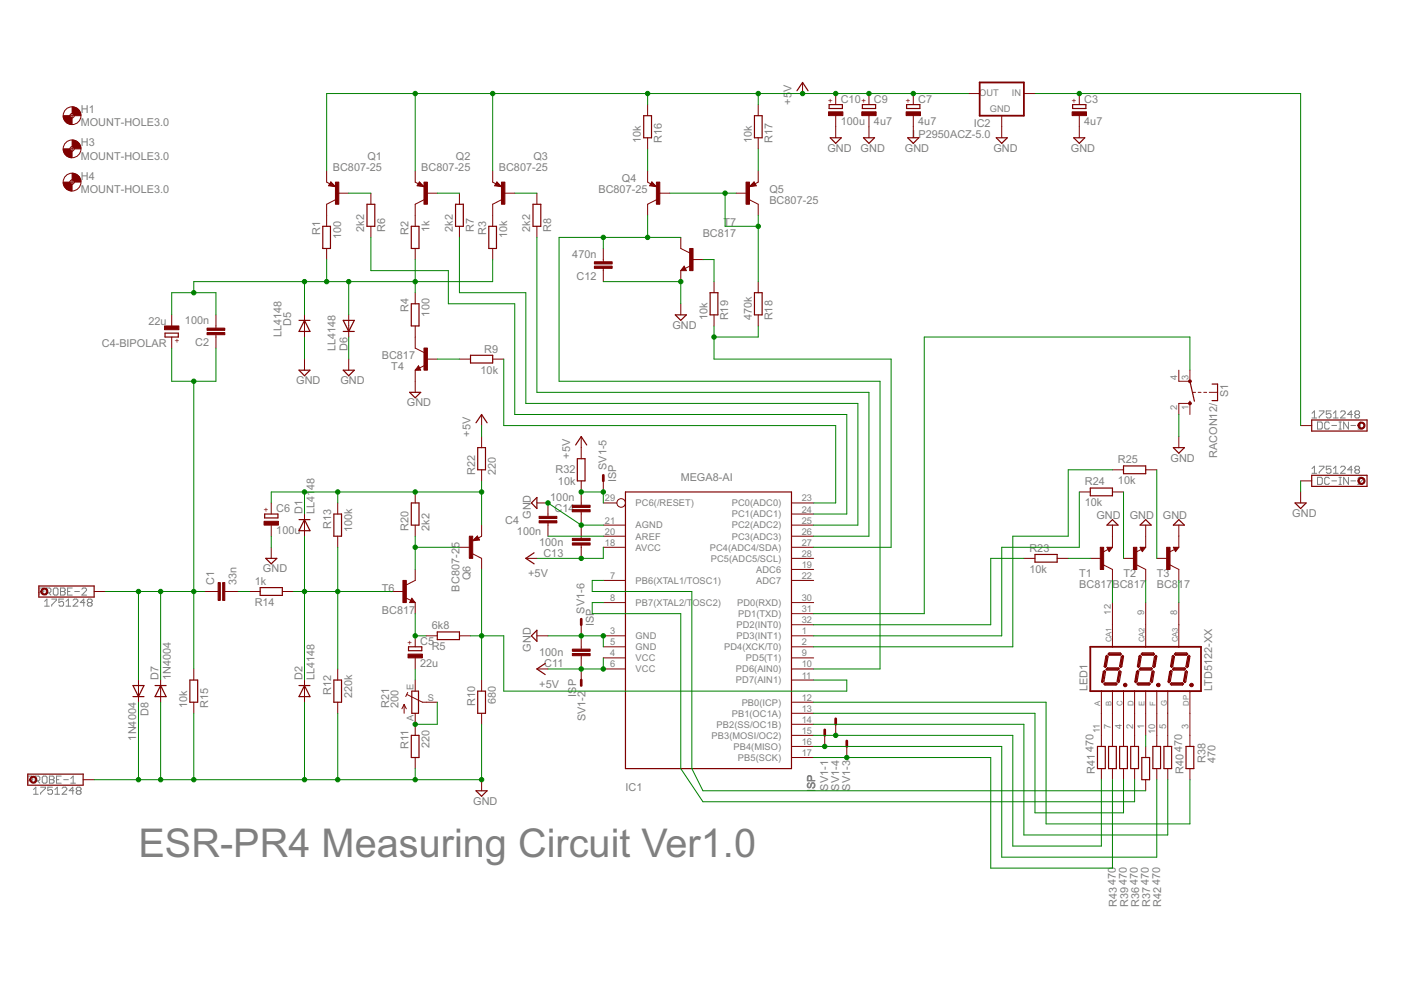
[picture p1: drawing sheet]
<svg xmlns="http://www.w3.org/2000/svg" width="297mm" height="210mm" viewBox="0 0 297 210" stroke-linecap="round" stroke-linejoin="round" font-family="sans-serif">
<defs><g id="words">
<text font-size="9.4" fill="#808080" x="29.4" y="181.7">ESR-PR4 Measuring Circuit Ver1.0</text>
<g font-size="2.6" fill="#808080">
<text x="17.2" y="24">H1</text>
<text x="167.8" y="22.2" transform="rotate(-90 167.8 22.2)">+5</text>
<text x="167.8" y="19.5" transform="rotate(-90 167.8 19.5)">V</text>
<text x="178.3" y="21.7">C10</text>
<text x="185.3" y="21.7">C9</text>
<text x="194.7" y="21.7">C7</text>
<text x="229.9" y="21.7">C3</text>
<text x="17.2" y="26.8">MOUNT-HOLE3.0</text>
<text x="178.3" y="26.4">100u</text>
<text x="185.3" y="26.4">4u7</text>
<text x="193.4" y="29.2">LP2950ACZ-5.0</text>
<text x="194.7" y="26.4">4u7</text>
<text x="206.5" y="26.9">IC2</text>
<text x="229.9" y="26.4">4u7</text>
<text x="17.2" y="33.8">MOUNT-HOLE3.0</text>
<text x="17.2" y="31">H3</text>
<text x="77.9" y="33.9">Q1</text>
<text x="96.7" y="33.9">Q2</text>
<text x="113.1" y="33.9">Q3</text>
<text x="135.9" y="30.4" transform="rotate(-90 135.9 30.4)">10k</text>
<text x="140.3" y="30.4" transform="rotate(-90 140.3 30.4)">R16</text>
<text x="159.4" y="30.4" transform="rotate(-90 159.4 30.4)">10k</text>
<text x="163.8" y="30.4" transform="rotate(-90 163.8 30.4)">R17</text>
<text x="175.4" y="32.2">GND</text>
<text x="182.5" y="32.2">GND</text>
<text x="191.9" y="32.2">GND</text>
<text x="210.6" y="32.2">GND</text>
<text x="227.1" y="32.2">GND</text>
<text x="17.2" y="40.9">MOUNT-HOLE3.0</text>
<text x="17.2" y="38.1">H4</text>
<text x="70.5" y="36.3">BC807-25</text>
<text x="89.3" y="36.3">BC807-25</text>
<text x="105.7" y="36.3">BC807-25</text>
<text x="126.9" y="41">BC807-25</text>
<text x="131.9" y="38.6">Q4</text>
<text x="163.1" y="41">Q5</text>
<text x="153.4" y="48">T7</text>
<text x="163.1" y="43.3">BC807-25</text>
<text x="67.9" y="49.8" transform="rotate(-90 67.9 49.8)">R1</text>
<text x="72.3" y="50.7" transform="rotate(-90 72.3 50.7)">100</text>
<text x="77.2" y="49.2" transform="rotate(-90 77.2 49.2)">2k2</text>
<text x="81.7" y="49.2" transform="rotate(-90 81.7 49.2)">R6</text>
<text x="86.6" y="49.8" transform="rotate(-90 86.6 49.8)">R2</text>
<text x="91.1" y="49.3" transform="rotate(-90 91.1 49.3)">1k</text>
<text x="96" y="49.2" transform="rotate(-90 96 49.2)">2k2</text>
<text x="100.4" y="49.2" transform="rotate(-90 100.4 49.2)">R7</text>
<text x="103.1" y="49.8" transform="rotate(-90 103.1 49.8)">R3</text>
<text x="107.5" y="50.6" transform="rotate(-90 107.5 50.6)">10k</text>
<text x="112.4" y="49.2" transform="rotate(-90 112.4 49.2)">2k2</text>
<text x="116.9" y="49.2" transform="rotate(-90 116.9 49.2)">R8</text>
<text x="149" y="50.3">BC817</text>
<text x="121.3" y="54.7">470n</text>
<text x="122.3" y="59.4">C12</text>
<text x="31.5" y="68.9">22u</text>
<text x="39.2" y="68.8">100n</text>
<text x="59.7" y="71.5" transform="rotate(-90 59.7 71.5)">LL4148</text>
<text x="61.8" y="69.1" transform="rotate(-90 61.8 69.1)">D5</text>
<text x="86.6" y="66.2" transform="rotate(-90 86.6 66.2)">R4</text>
<text x="91.1" y="67.1" transform="rotate(-90 91.1 67.1)">100</text>
<text x="142.6" y="69.7">GND</text>
<text x="150" y="67.9" transform="rotate(-90 150 67.9)">10k</text>
<text x="154.4" y="67.9" transform="rotate(-90 154.4 67.9)">R19</text>
<text x="159.4" y="67.9" transform="rotate(-90 159.4 67.9)">470k</text>
<text x="163.8" y="67.9" transform="rotate(-90 163.8 67.9)">R18</text>
<text x="21.6" y="73.5">C4-BIPOLAR</text>
<text x="41.4" y="73.5">C2</text>
<text x="71.1" y="74.5" transform="rotate(-90 71.1 74.5)">LL4148</text>
<text x="73.7" y="74.4" transform="rotate(-90 73.7 74.4)">D6</text>
<text x="80.9" y="76.1">BC817</text>
<text x="102.7" y="74.8">R9</text>
<text x="62.8" y="81.4">GND</text>
<text x="72.2" y="81.4">GND</text>
<text x="83" y="78.5">T4</text>
<text x="101.9" y="79.2">10k</text>
<text x="86.3" y="86.1">GND</text>
<text x="260.4" y="84.3" transform="rotate(-90 260.4 84.3)">S1</text>
<text x="99.8" y="92.6" transform="rotate(-90 99.8 92.6)">+5V</text>
<text x="100.7" y="100.8" transform="rotate(-90 100.7 100.8)">R22</text>
<text x="105.2" y="100.8" transform="rotate(-90 105.2 100.8)">220</text>
<text x="117.8" y="100.3">R32</text>
<text x="120.9" y="97.3" transform="rotate(-90 120.9 97.3)">+5V</text>
<text x="128.6" y="99.6" transform="rotate(-90 128.6 99.6)">SV1-5</text>
<text x="144.3" y="102">MEGA8-AI</text>
<text x="237" y="98.2">R25</text>
<text x="248.2" y="97.8">GND</text>
<text x="258" y="97.1" transform="rotate(-90 258 97.1)">RACON12/</text>
<text x="66.7" y="103.8" transform="rotate(-90 66.7 103.8)">48</text>
<text x="116.7" y="106.3">100n</text>
<text x="118.3" y="102.9">10k</text>
<text x="130.6" y="102.2" transform="rotate(-90 130.6 102.2)">ISP</text>
<text x="230" y="107.4">10k</text>
<text x="230" y="102.9">R24</text>
<text x="237" y="102.7">10k</text>
<text x="58.6" y="113.2">100u</text>
<text x="58.6" y="108.5">C6</text>
<text x="64.1" y="109" transform="rotate(-90 64.1 109)">D1</text>
<text x="66.7" y="109" transform="rotate(-90 66.7 109)">LL41</text>
<text x="70.2" y="112.1" transform="rotate(-90 70.2 112.1)">R13</text>
<text x="74.6" y="112.9" transform="rotate(-90 74.6 112.9)">100k</text>
<text x="86.6" y="112.5" transform="rotate(-90 86.6 112.5)">R20</text>
<text x="91.1" y="112.5" transform="rotate(-90 91.1 112.5)">2k2</text>
<text x="107.1" y="111">C4</text>
<text x="109.6" y="113.3">100n</text>
<text x="112.6" y="110" transform="rotate(-90 112.6 110)">GND</text>
<text x="117.6" y="108.7">C14</text>
<text x="232.5" y="110.1">GND</text>
<text x="239.5" y="110.1">GND</text>
<text x="246.6" y="110.1">GND</text>
<text x="274" y="109.6">GND</text>
<text x="114.3" y="115.7">100n</text>
<text x="115.2" y="118">C13</text>
<text x="218.3" y="117">R23</text>
<text x="45.4" y="124" transform="rotate(-90 45.4 124)">C1</text>
<text x="50.1" y="124" transform="rotate(-90 50.1 124)">33n</text>
<text x="54" y="124">1k</text>
<text x="55.8" y="121.3">GND</text>
<text x="81" y="125.4">T6</text>
<text x="97.4" y="125.4" transform="rotate(-90 97.4 125.4)">BC807-25</text>
<text x="99.8" y="123.1" transform="rotate(-90 99.8 123.1)">Q6</text>
<text x="112" y="122.4">+5V</text>
<text x="218.3" y="121.4">10k</text>
<text x="228.8" y="124.7">BC817</text>
<text x="228.8" y="122.4">T1</text>
<text x="235.9" y="124.7">BC817</text>
<text x="238.2" y="122.4">T2</text>
<text x="245.2" y="124.7">BC817</text>
<text x="245.2" y="122.4">T3</text>
<text x="54" y="128.5">R14</text>
<text x="81" y="130.1">BC817</text>
<text x="123.9" y="130.1" transform="rotate(-90 123.9 130.1)">SV1-6</text>
<text x="89.1" y="136.7">C5</text>
<text x="91.5" y="133.4">6k8</text>
<text x="91.5" y="137.8">R5</text>
<text x="125.9" y="132.7" transform="rotate(-90 125.9 132.7)">ISP</text>
<text x="89.1" y="141.4">22u</text>
<text x="112.6" y="138.2" transform="rotate(-90 112.6 138.2)">GND</text>
<text x="114.3" y="139.2">100n</text>
<text x="115.4" y="141.5">C11</text>
<text x="33.6" y="144.2" transform="rotate(-90 33.6 144.2)">D7</text>
<text x="36.2" y="144.2" transform="rotate(-90 36.2 144.2)">1N4004</text>
<text x="64.1" y="144.2" transform="rotate(-90 64.1 144.2)">D2</text>
<text x="66.7" y="144.2" transform="rotate(-90 66.7 144.2)">LL4148</text>
<text x="70.2" y="147.3" transform="rotate(-90 70.2 147.3)">R12</text>
<text x="74.6" y="148.1" transform="rotate(-90 74.6 148.1)">220k</text>
<text x="100.7" y="149.6" transform="rotate(-90 100.7 149.6)">R10</text>
<text x="105.2" y="149.2" transform="rotate(-90 105.2 149.2)">680</text>
<text x="114.3" y="145.8">+5V</text>
<text x="122.2" y="147.7" transform="rotate(-90 122.2 147.7)">ISP</text>
<text x="230.6" y="146.5" transform="rotate(-90 230.6 146.5)">LED1</text>
<text x="257" y="146.5" transform="rotate(-90 257 146.5)">LTD5122-XX</text>
<text x="31.5" y="151.8" transform="rotate(-90 31.5 151.8)">D8</text>
<text x="39.7" y="150.1" transform="rotate(-90 39.7 150.1)">10k</text>
<text x="44.1" y="150.1" transform="rotate(-90 44.1 150.1)">R15</text>
<text x="82.5" y="150.1" transform="rotate(-90 82.5 150.1)">R21</text>
<text x="84.5" y="150.1" transform="rotate(-90 84.5 150.1)">200</text>
<text x="124.2" y="153" transform="rotate(-90 124.2 153)">SV1-2</text>
<text x="28.9" y="157" transform="rotate(-90 28.9 157)">1N4004</text>
<text x="86.6" y="158.8" transform="rotate(-90 86.6 158.8)">R11</text>
<text x="91.1" y="158.6" transform="rotate(-90 91.1 158.6)">220</text>
<text x="231.9" y="159.4" transform="rotate(-90 231.9 159.4)">470</text>
<text x="250.6" y="159.4" transform="rotate(-90 250.6 159.4)">470</text>
<text x="255.6" y="161.8" transform="rotate(-90 255.6 161.8)">R38</text>
<text x="257.7" y="161.8" transform="rotate(-90 257.7 161.8)">470</text>
<text x="132.6" y="167.7">IC1</text>
<text x="172.9" y="167.9" transform="rotate(-90 172.9 167.9)">I</text>
<text x="172.9" y="167.3" transform="rotate(-90 172.9 167.3)">SP</text>
<text x="175.6" y="167.7" transform="rotate(-90 175.6 167.7)">SV1-1</text>
<text x="177.9" y="167.7" transform="rotate(-90 177.9 167.7)">SV1-4</text>
<text x="180.2" y="167.7" transform="rotate(-90 180.2 167.7)">SV1-3</text>
<text x="232.1" y="164.1" transform="rotate(-90 232.1 164.1)">R41</text>
<text x="250.9" y="164.1" transform="rotate(-90 250.9 164.1)">R40</text>
<text x="100.3" y="170.6">GND</text>
<text x="236.6" y="187.6" transform="rotate(-90 236.6 187.6)">470</text>
<text x="238.9" y="187.6" transform="rotate(-90 238.9 187.6)">470</text>
<text x="241.3" y="187.6" transform="rotate(-90 241.3 187.6)">470</text>
<text x="243.6" y="187.6" transform="rotate(-90 243.6 187.6)">470</text>
<text x="246" y="187.6" transform="rotate(-90 246 187.6)">470</text>
<text x="236.8" y="192.3" transform="rotate(-90 236.8 192.3)">R43</text>
<text x="239.2" y="192.3" transform="rotate(-90 239.2 192.3)">R39</text>
<text x="241.5" y="192.3" transform="rotate(-90 241.5 192.3)">R36</text>
<text x="243.9" y="192.3" transform="rotate(-90 243.9 192.3)">R37</text>
<text x="246.2" y="192.3" transform="rotate(-90 246.2 192.3)">R42</text>
</g>
<g font-size="2.2" fill="#808080">
<text x="207.6" y="20.4">OUT</text>
<text x="209.8" y="23.8">GND</text>
<text x="214.5" y="20.4">IN</text>
<text x="249.6" y="80.5" transform="rotate(-90 249.6 80.5)">4</text>
<text x="252" y="80.5" transform="rotate(-90 252 80.5)">3</text>
<text x="249.6" y="87" transform="rotate(-90 249.6 87)">2</text>
<text x="252" y="87" transform="rotate(-90 252 87)">1</text>
<text x="128.2" y="106.3">29</text>
<text x="134.8" y="107.4">PC6(/RESET)</text>
<text x="155.2" y="107.4">PC0(ADC0)</text>
<text x="170" y="106.3">23</text>
<text x="128.2" y="111">21</text>
<text x="128.2" y="113.4">20</text>
<text x="134.8" y="112">AGND</text>
<text x="155.2" y="112.1">PC2(ADC2)</text>
<text x="155.2" y="109.7">PC1(ADC1)</text>
<text x="170" y="113.4">26</text>
<text x="170" y="111">25</text>
<text x="170" y="108.7">24</text>
<text x="128.2" y="115.7">18</text>
<text x="134.8" y="114.4">AREF</text>
<text x="134.8" y="116.7">AVCC</text>
<text x="150.5" y="116.7">PC4(ADC4/SDA)</text>
<text x="150.7" y="119.1">PC5(ADC5/SCL)</text>
<text x="155.2" y="114.4">PC3(ADC3)</text>
<text x="170" y="118.1">28</text>
<text x="170" y="115.7">27</text>
<text x="129.4" y="122.7">7</text>
<text x="134.8" y="123.8">PB6(XTAL1/TOSC1)</text>
<text x="160.3" y="123.8">ADC7</text>
<text x="160.3" y="121.4">ADC6</text>
<text x="170" y="122.7">22</text>
<text x="170" y="120.4">19</text>
<text x="129.4" y="127.4">8</text>
<text x="134.8" y="128.5">PB7(XTAL2/T</text>
<text x="146.8" y="128.5">OSC2)</text>
<text x="156.3" y="128.5">PD0(RXD)</text>
<text x="156.5" y="130.8">PD1(TXD)</text>
<text x="170" y="129.8">31</text>
<text x="170" y="127.4">30</text>
<text x="235.5" y="130.3" transform="rotate(-90 235.5 130.3)">12</text>
<text x="242.6" y="130.3" transform="rotate(-90 242.6 130.3)">9</text>
<text x="249.6" y="130.3" transform="rotate(-90 249.6 130.3)">8</text>
<text x="129.4" y="134.5">3</text>
<text x="129.4" y="136.8">5</text>
<text x="134.8" y="135.5">GND</text>
<text x="134.8" y="137.9">GND</text>
<text x="153.5" y="137.9">PD4(XCK/T0)</text>
<text x="156.2" y="135.5">PD3(INT1)</text>
<text x="156.2" y="133.2">PD2(INT0)</text>
<text x="170" y="136.8">2</text>
<text x="170" y="134.5">1</text>
<text x="170" y="132.1">32</text>
<text x="129.4" y="139.2">4</text>
<text x="129.4" y="141.5">6</text>
<text x="134.8" y="140.2">VCC</text>
<text x="134.8" y="142.5">VCC</text>
<text x="156" y="142.6">PD6(AIN0)</text>
<text x="158.2" y="140.2">PD5(T1)</text>
<text x="170" y="143.9">11</text>
<text x="170" y="141.5">10</text>
<text x="170" y="139.2">9</text>
<text x="87.7" y="146.2" transform="rotate(-90 87.7 146.2)">E</text>
<text x="90.7" y="148.6">S</text>
<text x="156" y="144.9">PD7(AIN1)</text>
<text x="157.2" y="149.6">PB0(ICP)</text>
<text x="170" y="148.6">12</text>
<text x="87.7" y="152.9" transform="rotate(-90 87.7 152.9)">A</text>
<text x="151.9" y="154.3">PB2(SS/OC1B)</text>
<text x="155.2" y="151.9">PB1(OC1A)</text>
<text x="170" y="155.6">15</text>
<text x="170" y="153.2">14</text>
<text x="170" y="150.9">13</text>
<text x="233.2" y="155.4" transform="rotate(-90 233.2 155.4)">11</text>
<text x="235.5" y="154.5" transform="rotate(-90 235.5 154.5)">7</text>
<text x="237.9" y="154.5" transform="rotate(-90 237.9 154.5)">4</text>
<text x="240.2" y="154.5" transform="rotate(-90 240.2 154.5)">2</text>
<text x="242.6" y="154.5" transform="rotate(-90 242.6 154.5)">1</text>
<text x="244.9" y="155.6" transform="rotate(-90 244.9 155.6)">10</text>
<text x="247.3" y="154.5" transform="rotate(-90 247.3 154.5)">5</text>
<text x="252" y="154.5" transform="rotate(-90 252 154.5)">3</text>
<text x="150.9" y="156.6">PB3(MOSI/OC2)</text>
<text x="155.5" y="159">PB4(MISO)</text>
<text x="156.5" y="161.3">PB5(SCK)</text>
<text x="170" y="160.3">17</text>
<text x="170" y="157.9">16</text>
</g>
<g font-size="1.8" fill="#800000">
<text x="176.7" y="21.8" transform="rotate(-90 176.7 21.8)">+</text>
<text x="183.7" y="21.8" transform="rotate(-90 183.7 21.8)">+</text>
<text x="193.1" y="21.8" transform="rotate(-90 193.1 21.8)">+</text>
<text x="228.3" y="21.8" transform="rotate(-90 228.3 21.8)">+</text>
<text x="38.1" y="72.8" transform="rotate(-90 38.1 72.8)">+</text>
<text x="57" y="108.6" transform="rotate(-90 57 108.6)">+</text>
<text x="87.5" y="136.8" transform="rotate(-90 87.5 136.8)">+</text>
</g>
<g font-size="1.8" fill="#808080">
<text x="235.6" y="136.2" transform="rotate(-90 235.6 136.2)">CA1</text>
<text x="242.7" y="136.2" transform="rotate(-90 242.7 136.2)">CA2</text>
<text x="249.7" y="136.2" transform="rotate(-90 249.7 136.2)">CA3</text>
<text x="233.3" y="149.7" transform="rotate(-90 233.3 149.7)">A</text>
<text x="235.6" y="149.7" transform="rotate(-90 235.6 149.7)">B</text>
<text x="238" y="149.7" transform="rotate(-90 238 149.7)">C</text>
<text x="240.3" y="149.7" transform="rotate(-90 240.3 149.7)">D</text>
<text x="242.7" y="149.7" transform="rotate(-90 242.7 149.7)">E</text>
<text x="245" y="149.7" transform="rotate(-90 245 149.7)">F</text>
<text x="247.4" y="149.7" transform="rotate(-90 247.4 149.7)">G</text>
<text x="252.1" y="149.7" transform="rotate(-90 252.1 149.7)">DP</text>
</g>
</g></defs>
<g fill="#808080" stroke="#808080" stroke-width=".21">
<path d="M278.2 87.6l.5-.5z"/>
<path d="M278.7 87.1v1.5z"/>
<path d="M278.2 88.6h1z"/>
<path d="M279.7 87.1h1z"/>
<path d="M280.7 87.1v.3z"/>
<path d="M280.7 87.4l-1 1z"/>
<path d="M279.7 88.4v.2z"/>
<path d="M281.2 87.1h1z"/>
<path d="M281.2 87.1v.8z"/>
<path d="M281.2 87.9l.5-.3z"/>
<path d="M281.7 87.6h.2z"/>
<path d="M281.9 87.6l.3 .3z"/>
<path d="M282.2 87.9v.5z"/>
<path d="M282.2 88.4l-.3 .2z"/>
<path d="M281.5 88.6h.4z"/>
<path d="M281.2 88.4l.3 .2z"/>
<path d="M282.7 87.6l.5-.5z"/>
<path d="M283.2 87.1v1.5z"/>
<path d="M282.7 88.6h1z"/>
<path d="M284.2 88.6h1z"/>
<path d="M284.2 88.6l1-1z"/>
<path d="M285.2 87.4v.2z"/>
<path d="M285 87.1l.2 .3z"/>
<path d="M284.5 87.1h.5z"/>
<path d="M284.5 87.1l-.3 .3z"/>
<path d="M286.5 87.1v1.5z"/>
<path d="M286.5 87.1l-.8 .8z"/>
<path d="M285.7 87.9h1z"/>
<path d="M287.5 87.1l-.2 .3z"/>
<path d="M287.5 87.1h.5z"/>
<path d="M288 87.1l.2 .3z"/>
<path d="M288.2 87.4v.2z"/>
<path d="M288.2 87.6l-.2 .3z"/>
<path d="M288 87.9l.2 .2z"/>
<path d="M288.2 88.1v.3z"/>
<path d="M288.2 88.4l-.2 .2z"/>
<path d="M287.5 88.6h.5z"/>
<path d="M287.3 88.4l.2 .2z"/>
<path d="M287.3 88.1v.3z"/>
<path d="M287.3 88.1l.2-.2z"/>
<path d="M287.3 87.6l.2 .3z"/>
<path d="M287.3 87.4v.2z"/>
<path d="M287.5 87.9h.5z"/>
<path d="M278.2 99.4l.5-.6z"/>
<path d="M278.7 98.8v1.6z"/>
<path d="M278.2 100.4h1z"/>
<path d="M279.7 98.8h1z"/>
<path d="M280.7 98.8v.3z"/>
<path d="M280.7 99.1l-1 1z"/>
<path d="M279.7 100.1v.3z"/>
<path d="M281.2 98.8h1z"/>
<path d="M281.2 98.8v.8z"/>
<path d="M281.2 99.6l.5-.2z"/>
<path d="M281.7 99.4h.2z"/>
<path d="M281.9 99.4l.3 .2z"/>
<path d="M282.2 99.6v.5z"/>
<path d="M281.9 100.4l.3-.3z"/>
<path d="M281.5 100.4h.4z"/>
<path d="M281.2 100.1l.3 .3z"/>
<path d="M282.7 99.4l.5-.6z"/>
<path d="M283.2 98.8v1.6z"/>
<path d="M282.7 100.4h1z"/>
<path d="M284.2 100.4h1z"/>
<path d="M284.2 100.4l1-1z"/>
<path d="M285.2 99.1v.3z"/>
<path d="M285 98.8l.2 .3z"/>
<path d="M284.5 98.8h.5z"/>
<path d="M284.5 98.8l-.3 .3z"/>
<path d="M286.5 98.8v1.6z"/>
<path d="M286.5 98.8l-.8 .8z"/>
<path d="M285.7 99.6h1z"/>
<path d="M287.5 98.8l-.2 .3z"/>
<path d="M287.5 98.8h.5z"/>
<path d="M288 98.8l.2 .3z"/>
<path d="M288.2 99.1v.3z"/>
<path d="M288.2 99.4l-.2 .2z"/>
<path d="M288 99.6l.2 .3z"/>
<path d="M288.2 99.9v.2z"/>
<path d="M288 100.4l.2-.3z"/>
<path d="M287.5 100.4h.5z"/>
<path d="M287.3 100.1l.2 .3z"/>
<path d="M287.3 99.9v.2z"/>
<path d="M287.3 99.9l.2-.3z"/>
<path d="M287.3 99.4l.2 .2z"/>
<path d="M287.3 99.1v.3z"/>
<path d="M287.5 99.6h.5z"/>
<path d="M7.6 166.9l-.5 .5z"/>
<path d="M7.6 166.9v1.5z"/>
<path d="M7.1 168.4h1z"/>
<path d="M8.6 166.9h1z"/>
<path d="M9.6 166.9v.3z"/>
<path d="M8.6 168.1l1-.9z"/>
<path d="M8.6 168.1v.3z"/>
<path d="M10.1 166.9h1z"/>
<path d="M10.1 166.9v.7z"/>
<path d="M10.1 167.6l.5-.2z"/>
<path d="M10.6 167.4h.3z"/>
<path d="M10.9 167.4l.2 .2z"/>
<path d="M11.1 167.6v.5z"/>
<path d="M11.1 168.1l-.2 .3z"/>
<path d="M10.4 168.4h.5z"/>
<path d="M10.1 168.1l.3 .3z"/>
<path d="M11.6 167.4l.5-.5z"/>
<path d="M12.1 166.9v1.5z"/>
<path d="M11.6 168.4h1z"/>
<path d="M13.2 168.4h1z"/>
<path d="M14.2 167.4l-1 1z"/>
<path d="M14.2 167.2v.2z"/>
<path d="M13.9 166.9l.3 .3z"/>
<path d="M13.4 166.9h.5z"/>
<path d="M13.4 166.9l-.2 .3z"/>
<path d="M15.4 166.9v1.5z"/>
<path d="M14.7 167.6l.7-.7z"/>
<path d="M14.7 167.6h1z"/>
<path d="M16.4 166.9l-.2 .3z"/>
<path d="M16.4 166.9h.5z"/>
<path d="M16.9 166.9l.3 .3z"/>
<path d="M17.2 167.2v.2z"/>
<path d="M16.9 167.6l.3-.2z"/>
<path d="M16.9 167.6l.3 .3z"/>
<path d="M17.2 167.9v.2z"/>
<path d="M17.2 168.1l-.3 .3z"/>
<path d="M16.4 168.4h.5z"/>
<path d="M16.2 168.1l.2 .3z"/>
<path d="M16.2 167.9v.2z"/>
<path d="M16.2 167.9l.2-.3z"/>
<path d="M16.2 167.4l.2 .2z"/>
<path d="M16.2 167.2v.2z"/>
<path d="M16.4 167.6h.5z"/>
<path d="M9.5 127.5l.4-.5z"/>
<path d="M9.9 127v1.5z"/>
<path d="M9.5 128.5h1z"/>
<path d="M11 127h1z"/>
<path d="M12 127v.3z"/>
<path d="M12 127.3l-1 1z"/>
<path d="M11 128.3v.2z"/>
<path d="M12.5 127h1z"/>
<path d="M12.5 127v.8z"/>
<path d="M12.5 127.8l.5-.3z"/>
<path d="M13 127.5h.2z"/>
<path d="M13.2 127.5l.3 .3z"/>
<path d="M13.5 127.8v.5z"/>
<path d="M13.2 128.5l.3-.2z"/>
<path d="M12.7 128.5h.5z"/>
<path d="M12.5 128.3l.2 .2z"/>
<path d="M14 127.5l.5-.5z"/>
<path d="M14.5 127v1.5z"/>
<path d="M14 128.5h1z"/>
<path d="M15.5 128.5h1z"/>
<path d="M15.5 128.5l1-1z"/>
<path d="M16.5 127.3v.2z"/>
<path d="M16.3 127l.2 .3z"/>
<path d="M15.7 127h.6z"/>
<path d="M15.5 127.3l.2-.3z"/>
<path d="M17.8 127v1.5z"/>
<path d="M17.8 127l-.8 .8z"/>
<path d="M17 127.8h1z"/>
<path d="M18.5 127.3l.3-.3z"/>
<path d="M18.8 127h.5z"/>
<path d="M19.3 127l.2 .3z"/>
<path d="M19.5 127.3v.2z"/>
<path d="M19.5 127.5l-.2 .3z"/>
<path d="M19.3 127.8l.2 .2z"/>
<path d="M19.5 128v.3z"/>
<path d="M19.3 128.5l.2-.2z"/>
<path d="M18.8 128.5h.5z"/>
<path d="M18.5 128.3l.3 .2z"/>
<path d="M18.5 128v.3z"/>
<path d="M18.5 128l.3-.2z"/>
<path d="M18.5 127.5l.3 .3z"/>
<path d="M18.5 127.3v.2z"/>
<path d="M18.8 127.8h.5z"/>
<path d="M279.3 89.5v1.5z"/>
<path d="M279.3 91h.8z"/>
<path d="M280.1 91l.3-.3z"/>
<path d="M280.4 89.7v1z"/>
<path d="M280.1 89.5l.3 .2z"/>
<path d="M279.3 89.5h.8z"/>
<path d="M281.6 89.5l.3 .2z"/>
<path d="M281.1 89.5h.5z"/>
<path d="M280.9 89.7l.2-.2z"/>
<path d="M280.9 89.7v1z"/>
<path d="M280.9 90.7l.2 .3z"/>
<path d="M281.1 91h.5z"/>
<path d="M281.6 91l.3-.3z"/>
<path d="M282.4 90.2h1z"/>
<path d="M283.9 91h.5z"/>
<path d="M284.1 89.5v1.5z"/>
<path d="M283.9 89.5h.5z"/>
<path d="M284.9 89.5v1.5z"/>
<path d="M284.9 89.5l1 1.5z"/>
<path d="M285.9 89.5v1.5z"/>
<path d="M286.4 90.2h1z"/>
<path d="M287.9 90l.5-.5z"/>
<path d="M288.4 89.5v1.5z"/>
<path d="M287.9 91h1z"/>
<path d="M279.3 101.2v1.5z"/>
<path d="M279.3 102.7h.8z"/>
<path d="M280.1 102.7l.3-.3z"/>
<path d="M280.4 101.5v.9z"/>
<path d="M280.1 101.2l.3 .3z"/>
<path d="M279.3 101.2h.8z"/>
<path d="M281.6 101.2l.3 .3z"/>
<path d="M281.1 101.2h.5z"/>
<path d="M281.1 101.2l-.2 .3z"/>
<path d="M280.9 101.5v.9z"/>
<path d="M280.9 102.4l.2 .3z"/>
<path d="M281.1 102.7h.5z"/>
<path d="M281.6 102.7l.3-.3z"/>
<path d="M282.4 102h1z"/>
<path d="M283.9 102.7h.5z"/>
<path d="M284.1 101.2v1.5z"/>
<path d="M283.9 101.2h.5z"/>
<path d="M284.9 101.2v1.5z"/>
<path d="M284.9 101.2l1 1.5z"/>
<path d="M285.9 101.2v1.5z"/>
<path d="M286.4 102h1z"/>
<path d="M287.9 102.7h1z"/>
<path d="M287.9 102.7l1-1z"/>
<path d="M288.9 101.5v.2z"/>
<path d="M288.7 101.2l.2 .3z"/>
<path d="M288.2 101.2h.5z"/>
<path d="M288.2 101.2l-.3 .3z"/>
<path d="M5.9 164.5v1.6z"/>
<path d="M5.9 164.5h.8z"/>
<path d="M6.7 164.5l.2 .3z"/>
<path d="M6.9 164.8v.5z"/>
<path d="M6.7 165.5l.2-.2z"/>
<path d="M5.9 165.5h.8z"/>
<path d="M7.5 164.5v1.6z"/>
<path d="M7.5 164.5h.7z"/>
<path d="M8.2 164.5l.2 .3z"/>
<path d="M8.4 164.8v.5z"/>
<path d="M8.2 165.5l.2-.2z"/>
<path d="M7.5 165.5h.7z"/>
<path d="M7.9 165.5l.5 .6z"/>
<path d="M9.2 164.5h.5z"/>
<path d="M9.2 164.5l-.2 .3z"/>
<path d="M9 164.8v1z"/>
<path d="M9 165.8l.2 .3z"/>
<path d="M9.2 166.1h.5z"/>
<path d="M9.7 166.1l.3-.3z"/>
<path d="M10 164.8v1z"/>
<path d="M9.7 164.5l.3 .3z"/>
<path d="M10.5 164.5v1.6z"/>
<path d="M10.5 164.5h.7z"/>
<path d="M11.2 164.5l.3 .3z"/>
<path d="M11.5 164.8v.3z"/>
<path d="M11.5 165.1l-.3 .2z"/>
<path d="M11.2 165.3l.3 .2z"/>
<path d="M11.5 165.5v.3z"/>
<path d="M11.5 165.8l-.3 .3z"/>
<path d="M10.5 166.1h.7z"/>
<path d="M10.5 165.3h.7z"/>
<path d="M12 164.5h1z"/>
<path d="M12 164.5v1.6z"/>
<path d="M12 166.1h1z"/>
<path d="M12 165.3h.5z"/>
<path d="M13.5 165.3h1z"/>
<path d="M15 165.1l.5-.6z"/>
<path d="M15.5 164.5v1.6z"/>
<path d="M15 166.1h1z"/>
<path d="M8.3 124.7v1.5z"/>
<path d="M8.3 124.7h.7z"/>
<path d="M9 124.7l.3 .2z"/>
<path d="M9.3 124.9v.5z"/>
<path d="M9.3 125.4l-.3 .3z"/>
<path d="M8.3 125.7h.7z"/>
<path d="M9.8 124.7v1.5z"/>
<path d="M9.8 124.7h.7z"/>
<path d="M10.5 124.7l.3 .2z"/>
<path d="M10.8 124.9v.5z"/>
<path d="M10.8 125.4l-.3 .3z"/>
<path d="M9.8 125.7h.7z"/>
<path d="M10.3 125.7l.5 .5z"/>
<path d="M11.6 124.7h.5z"/>
<path d="M11.6 124.7l-.3 .2z"/>
<path d="M11.3 124.9v1z"/>
<path d="M11.3 125.9l.3 .3z"/>
<path d="M11.6 126.2h.5z"/>
<path d="M12.3 125.9l-.2 .3z"/>
<path d="M12.3 124.9v1z"/>
<path d="M12.1 124.7l.2 .2z"/>
<path d="M12.8 124.7v1.5z"/>
<path d="M12.8 124.7h.8z"/>
<path d="M13.6 124.7l.2 .2z"/>
<path d="M13.8 124.9v.3z"/>
<path d="M13.8 125.2l-.2 .2z"/>
<path d="M13.6 125.4l.2 .3z"/>
<path d="M13.8 125.7v.2z"/>
<path d="M13.8 125.9l-.2 .3z"/>
<path d="M12.8 126.2h.8z"/>
<path d="M12.8 125.4h.8z"/>
<path d="M14.3 124.7h1z"/>
<path d="M14.3 124.7v1.5z"/>
<path d="M14.3 126.2h1z"/>
<path d="M14.3 125.4h.5z"/>
<path d="M15.8 125.4h1z"/>
<path d="M17.4 126.2h1z"/>
<path d="M18.4 125.2l-1 1z"/>
<path d="M18.4 124.9v.3z"/>
<path d="M18.1 124.7l.3 .2z"/>
<path d="M17.6 124.7h.5z"/>
<path d="M17.6 124.7l-.2 .2z"/>
</g>
<g fill="#800000" stroke="#800000" stroke-width=".21">
<path d="M71.6 41h2.3z"/>
<path d="M69.3 36.3v2.3z"/>
<path d="M69.3 43.3v2.3z"/>
<path d="M70.1 38.6l-.4 .8z"/>
<path d="M70.1 38.6l1 1z"/>
<path d="M69.7 39.4l1.4 .2z"/>
<path d="M69.3 38.6l.6 .4z"/>
<path d="M69.3 43.3l1.8-.9z"/>
<path d="M90.4 41h2.3z"/>
<path d="M88 36.3v2.3z"/>
<path d="M88 43.3v2.3z"/>
<path d="M88.9 38.6l-.5 .8z"/>
<path d="M88.9 38.6l1 1z"/>
<path d="M88.4 39.4l1.5 .2z"/>
<path d="M88 38.6l.7 .4z"/>
<path d="M88 43.3l1.9-.9z"/>
<path d="M106.8 41h2.3z"/>
<path d="M104.5 36.3v2.3z"/>
<path d="M104.5 43.3v2.3z"/>
<path d="M105.3 38.6l-.4 .8z"/>
<path d="M105.3 38.6l1 1z"/>
<path d="M104.9 39.4l1.4 .2z"/>
<path d="M104.5 38.6l.6 .4z"/>
<path d="M104.5 43.3l1.8-.9z"/>
<path d="M139.7 41h2.3z"/>
<path d="M137.3 36.3v2.3z"/>
<path d="M137.3 43.3v2.3z"/>
<path d="M138.2 38.6l-.5 .8z"/>
<path d="M138.2 38.6l1 1z"/>
<path d="M137.7 39.4l1.5 .2z"/>
<path d="M137.3 38.6l.7 .4z"/>
<path d="M137.3 43.3l1.9-.9z"/>
<path d="M156.1 41h2.3z"/>
<path d="M160.8 36.3v2.3z"/>
<path d="M160.8 43.3v2.3z"/>
<path d="M159.9 38.6l.5 .8z"/>
<path d="M159.9 38.6l-1 1z"/>
<path d="M158.9 39.6l1.5-.2z"/>
<path d="M160.1 39l.7-.4z"/>
<path d="M158.9 42.4l1.9 .9z"/>
<path d="M97.4 116h2.4z"/>
<path d="M102.1 111.3v2.4z"/>
<path d="M102.1 118.4v2.3z"/>
<path d="M101.2 113.6l.5 .9z"/>
<path d="M101.2 113.6l-1 1.1z"/>
<path d="M100.2 114.7l1.5-.2z"/>
<path d="M101.4 114.1l.7-.4z"/>
<path d="M100.2 117.4l1.9 1z"/>
<path d="M69.3 52.7v2.3z"/>
<path d="M69.3 45.6v2.4z"/>
<path d="M88 52.7v2.3z"/>
<path d="M88 45.6v2.4z"/>
<path d="M104.5 52.7v2.3z"/>
<path d="M104.5 45.6v2.4z"/>
<path d="M88 69.1v2.4z"/>
<path d="M88 62.1v2.3z"/>
<path d="M97.4 134.8h2.4z"/>
<path d="M90.4 134.8h2.3z"/>
<path d="M78.6 41v2.3z"/>
<path d="M78.6 48v2.3z"/>
<path d="M97.4 41v2.3z"/>
<path d="M97.4 48v2.3z"/>
<path d="M113.8 41v2.3z"/>
<path d="M113.8 48v2.3z"/>
<path d="M97.4 76.1h2.4z"/>
<path d="M104.5 76.1h2.3z"/>
<path d="M102.1 151.2v2.4z"/>
<path d="M102.1 144.2v2.3z"/>
<path d="M88 160.6v2.4z"/>
<path d="M88 153.6v2.3z"/>
<path d="M71.6 148.9v2.3z"/>
<path d="M71.6 141.8v2.4z"/>
<path d="M71.6 113.7v2.3z"/>
<path d="M71.6 106.6v2.4z"/>
<path d="M59.9 125.4h2.3z"/>
<path d="M52.8 125.4h2.4z"/>
<path d="M41.1 141.8v2.4z"/>
<path d="M41.1 148.9v2.3z"/>
<path d="M137.3 22.2v2.3z"/>
<path d="M137.3 29.2v2.4z"/>
<path d="M160.8 22.2v2.3z"/>
<path d="M160.8 29.2v2.4z"/>
<path d="M160.8 59.7v2.4z"/>
<path d="M160.8 66.8v2.3z"/>
<path d="M151.4 59.7v2.4z"/>
<path d="M151.4 66.8v2.3z"/>
<path d="M88 104.3v2.3z"/>
<path d="M88 111.3v2.4z"/>
<path d="M43.4 125.4h2.4z"/>
<path d="M48.1 125.4h2.4z"/>
<path d="M45.8 125.4h.4z"/>
<path d="M47.7 125.4h.4z"/>
<path d="M45.8 71.5v2.3z"/>
<path d="M45.8 66.8v2.3z"/>
<path d="M45.8 71v.5z"/>
<path d="M45.8 69.1v.5z"/>
<path d="M36.4 66.8v2.3z"/>
<path d="M36.4 71.5v2.3z"/>
<path d="M88 139.5v2.3z"/>
<path d="M88 134.8v2.3z"/>
<path d="M88 151.2v2.4z"/>
<path d="M88 144.2v2.3z"/>
<path d="M90.4 148.9h2.3z"/>
<path d="M89.6 148.9h.8z"/>
<path d="M86.3 147.3l3.3 1.6z"/>
<path d="M85.7 149.4v1.8z"/>
<path d="M85.7 149.4l-.5 .9z"/>
<path d="M85.7 149.4l.4 .9z"/>
<path d="M86.4 146.8l-.4 .9z"/>
<path d="M102.1 165.3v2.4z"/>
<path d="M88 80.8v2.4z"/>
<path d="M73.9 76.1v2.4z"/>
<path d="M64.6 76.1v2.4z"/>
<path d="M57.5 116v2.4z"/>
<path d="M102.1 87.9v2.3z"/>
<path d="M102.1 92.6v2.3z"/>
<path d="M102.1 99.6v2.4z"/>
<path d="M64.6 111.3v2.4z"/>
<path d="M64.6 109v2.3z"/>
<path d="M64.6 146.5v2.4z"/>
<path d="M64.6 144.2v2.3z"/>
<path d="M57.5 111.3v2.4z"/>
<path d="M57.5 106.6v2.4z"/>
<path d="M144.3 64.4v2.4z"/>
<path d="M167.8 160.6h4.7z"/>
<path d="M127.9 127.8h4.7z"/>
<path d="M127.9 123.1h4.7z"/>
<path d="M127.9 134.8h4.7z"/>
<path d="M127.9 137.1h4.7z"/>
<path d="M127.9 139.5h4.7z"/>
<path d="M127.9 141.8h4.7z"/>
<path d="M127.9 111.3h4.7z"/>
<path d="M127.9 113.7h4.7z"/>
<path d="M127.9 116h4.7z"/>
<path d="M167.8 158.3h4.7z"/>
<path d="M167.8 155.9h4.7z"/>
<path d="M167.8 153.6h4.7z"/>
<path d="M167.8 151.2h4.7z"/>
<path d="M167.8 148.9h4.7z"/>
<path d="M167.8 144.2h4.7z"/>
<path d="M167.8 141.8h4.7z"/>
<path d="M167.8 139.5h4.7z"/>
<path d="M167.8 137.1h4.7z"/>
<path d="M167.8 134.8h4.7z"/>
<path d="M167.8 132.5h4.7z"/>
<path d="M167.8 130.1h4.7z"/>
<path d="M167.8 127.8h4.7z"/>
<path d="M167.8 123.1h4.7z"/>
<path d="M167.8 120.7h4.7z"/>
<path d="M167.8 118.4h4.7z"/>
<path d="M167.8 116h4.7z"/>
<path d="M167.8 113.7h4.7z"/>
<path d="M167.8 111.3h4.7z"/>
<path d="M167.8 109h4.7z"/>
<path d="M167.8 106.6h4.7z"/>
<path d="M127.9 106.6h2.9z"/>
<path d="M275.8 90.2h2.3z"/>
<path d="M275.8 102h2.3z"/>
<path d="M231.2 118.4h2.3z"/>
<path d="M235.9 113.7v2.3z"/>
<path d="M235.9 120.7v2.4z"/>
<path d="M234 119.8l1.9 .9z"/>
<path d="M235.9 116l-.7 1z"/>
<path d="M234.7 116h1.2z"/>
<path d="M234.7 116l.5 1z"/>
<path d="M233.8 117.1l1.1-.6z"/>
<path d="M238.2 118.4h2.4z"/>
<path d="M242.9 113.7v2.3z"/>
<path d="M242.9 120.7v2.4z"/>
<path d="M241 119.8l1.9 .9z"/>
<path d="M242.9 116l-.7 1z"/>
<path d="M241.7 116h1.2z"/>
<path d="M241.7 116l.5 1z"/>
<path d="M240.8 117.1l1.2-.6z"/>
<path d="M245.3 118.4h2.3z"/>
<path d="M249.9 113.7v2.3z"/>
<path d="M249.9 120.7v2.4z"/>
<path d="M248.1 119.8l1.8 .9z"/>
<path d="M249.9 116l-.7 1z"/>
<path d="M248.8 116h1.1z"/>
<path d="M248.8 116l.4 1z"/>
<path d="M247.9 117.1l1.1-.6z"/>
<path d="M235.9 111.3v2.4z"/>
<path d="M242.9 111.3v2.4z"/>
<path d="M249.9 111.3v2.4z"/>
<path d="M224.1 118.4h2.4z"/>
<path d="M217.1 118.4h2.3z"/>
<path d="M235.9 104.3h2.3z"/>
<path d="M228.8 104.3h2.4z"/>
<path d="M242.9 99.6h2.4z"/>
<path d="M235.9 99.6h2.3z"/>
<path d="M252.3 85.5v2.4z"/>
<path d="M252.3 78.5v2.3z"/>
<path d="M249.9 78.5v2.3z"/>
<path d="M256.4 83.2h1.7z"/>
<path d="M254 83.2h.6z"/>
<path d="M252.9 83.2h.6z"/>
<path d="M255.2 83.2h.6z"/>
<path d="M249.9 85.5v2.4z"/>
<path d="M249.9 85.5h2.4z"/>
<path d="M249.9 80.8h2.4z"/>
<path d="M249.9 92.6v2.3z"/>
<path d="M275.8 104.3v2.3z"/>
<path d="M170.2 17.5v2.3z"/>
<path d="M184.2 24.5v2.4z"/>
<path d="M184.2 19.8v2.4z"/>
<path d="M177.2 24.5v2.4z"/>
<path d="M177.2 19.8v2.4z"/>
<path d="M184.2 26.9v2.3z"/>
<path d="M177.2 26.9v2.3z"/>
<path d="M123.2 139.5v2.3z"/>
<path d="M123.2 134.8v2.3z"/>
<path d="M123.2 139v.5z"/>
<path d="M123.2 137.1v.5z"/>
<path d="M113.8 134.8h2.4z"/>
<path d="M113.8 141.8h2.4z"/>
<path d="M123.2 116v2.4z"/>
<path d="M123.2 111.3v2.4z"/>
<path d="M123.2 115.6v.4z"/>
<path d="M123.2 113.7v.5z"/>
<path d="M113.8 106.6h2.4z"/>
<path d="M111.5 118.4h2.3z"/>
<path d="M123.2 94.9v2.4z"/>
<path d="M123.2 102v2.3z"/>
<path d="M123.2 109v2.3z"/>
<path d="M123.2 104.3v2.3z"/>
<path d="M123.2 108.5v.5z"/>
<path d="M123.2 106.6v.5z"/>
<path d="M123.2 92.6v2.3z"/>
<path d="M174.9 155.9v2.4z"/>
<path d="M123.2 141.8v2.4z"/>
<path d="M179.5 158.3v2.3z"/>
<path d="M177.2 153.6v2.3z"/>
<path d="M127.9 102v2.3z"/>
<path d="M123.2 132.5v2.3z"/>
<path d="M14.8 24.5h.9z"/>
<path d="M15.3 24.1v.9z"/>
<path d="M14.8 31.6h.9z"/>
<path d="M15.3 31.1v.9z"/>
<path d="M14.8 38.6h.9z"/>
<path d="M15.3 38.1v1z"/>
<path d="M240.6 155.9v2.4z"/>
<path d="M240.6 163v2.3z"/>
<path d="M242.9 158.3v2.3z"/>
<path d="M242.9 165.3v2.4z"/>
<path d="M252.3 155.9v2.4z"/>
<path d="M252.3 163v2.3z"/>
<path d="M238.2 155.9v2.4z"/>
<path d="M238.2 163v2.3z"/>
<path d="M247.6 155.9v2.4z"/>
<path d="M247.6 163v2.3z"/>
<path d="M233.5 155.9v2.4z"/>
<path d="M233.5 163v2.3z"/>
<path d="M245.3 155.9v2.4z"/>
<path d="M245.3 163v2.3z"/>
<path d="M235.9 155.9v2.4z"/>
<path d="M235.9 163v2.3z"/>
<path d="M245.3 151.2v4.7z"/>
<path d="M240.6 151.2v4.7z"/>
<path d="M235.9 151.2v4.7z"/>
<path d="M233.5 151.2v4.7z"/>
<path d="M247.6 146.4v4.8z"/>
<path d="M245.3 146.4v4.8z"/>
<path d="M240.6 146.4v4.8z"/>
<path d="M235.9 146.4v4.8z"/>
<path d="M233.5 146.4v4.8z"/>
<path d="M238.2 151.2v4.7z"/>
<path d="M238.2 146.4v4.8z"/>
<path d="M242.9 146.4v4.8z"/>
<path d="M242.9 151.2v4.7z"/>
<path d="M247.6 151.2v4.7z"/>
<path d="M252.3 151.2v4.7z"/>
<path d="M252.3 146.4v4.8z"/>
<path d="M242.9 127.8v4.7z"/>
<path d="M242.9 132.5v4.8z"/>
<path d="M235.9 132.5v4.8z"/>
<path d="M235.9 127.8v4.7z"/>
<path d="M249.9 127.8v4.7z"/>
<path d="M249.9 132.5v4.8z"/>
<path d="M83.3 125.4h2.4z"/>
<path d="M88 127.8v2.3z"/>
<path d="M88 120.7v2.4z"/>
<path d="M86.1 124l1.9-.9z"/>
<path d="M87.3 126.8l.7 1z"/>
<path d="M86.8 127.8h1.2z"/>
<path d="M87.3 126.8l-.5 1z"/>
<path d="M86 126.7l1.1 .6z"/>
<path d="M146.7 55h2.3z"/>
<path d="M144.3 57.4v2.3z"/>
<path d="M144.3 50.3v2.4z"/>
<path d="M144.3 52.7l1.9 .9z"/>
<path d="M145.1 56.4l-.8 1z"/>
<path d="M144.3 57.4h1.2z"/>
<path d="M145.1 56.4l.4 1z"/>
<path d="M145.3 56.9l1.1-.6z"/>
<path d="M90.4 76.1h2.3z"/>
<path d="M88 78.5v2.3z"/>
<path d="M88 71.5v2.3z"/>
<path d="M88 73.8l1.9 .9z"/>
<path d="M88.7 77.6l-.7 .9z"/>
<path d="M88 78.5h1.2z"/>
<path d="M88.7 77.6l.5 .9z"/>
<path d="M88.9 78l1.2-.5z"/>
<path d="M64.6 69.1v2.4z"/>
<path d="M64.6 66.8v2.3z"/>
<path d="M73.9 66.8v2.3z"/>
<path d="M73.9 69.1v2.4z"/>
<path d="M34.1 146.5v2.4z"/>
<path d="M34.1 144.2v2.3z"/>
<path d="M17.6 165.3h2.4z"/>
<path d="M20 125.4h2.3z"/>
<path d="M29.4 144.2v2.3z"/>
<path d="M29.4 146.5v2.4z"/>
<path d="M116.2 111.3v2.4z"/>
<path d="M116.2 106.6v2.4z"/>
<path d="M116.2 110.9v.4z"/>
<path d="M116.2 109v.5z"/>
<path d="M127.9 57.4v2.3z"/>
<path d="M127.9 52.7v2.3z"/>
<path d="M127.9 56.9v.5z"/>
<path d="M127.9 55v.5z"/>
<path d="M217.1 19.8h2.3z"/>
<path d="M212.4 24.5v2.4z"/>
<path d="M205.4 19.8h2.3z"/>
<path d="M212.4 26.9v2.3z"/>
<path d="M228.8 24.5v2.4z"/>
<path d="M228.8 19.8v2.4z"/>
<path d="M228.8 26.9v2.3z"/>
<path d="M193.6 24.5v2.4z"/>
<path d="M193.6 19.8v2.4z"/>
<path d="M193.6 26.9v2.3z"/>
<path d="M288.1 89.7a.75 .75 0 0 1 1.2 .2 .75 .75 0 0 1-.4 1.1 .75 .75 0 0 1-1-.8h.2a.51 .51 0 0 1 .7-.5 .51 .51 0 0 1 .2 .8 .51 .51 0 0 1-.8-.1l-.1-.2h-.2z" fill-rule="evenodd"/>
<path d="M288.1 101.5a.75 .75 0 0 1 1.2 .1 .75 .75 0 0 1-.4 1.1 .75 .75 0 0 1-1-.7h.2a.51 .51 0 0 1 .7-.6 .51 .51 0 0 1 .2 .9 .51 .51 0 0 1-.8-.2l-.1-.1h-.2z" fill-rule="evenodd"/>
<path d="M15.3 22.6a1.86 1.86 0 0 1 1.8 1.9h-1.4l-.1-.3-.3-.1z" fill-rule="evenodd"/>
<path d="M13.4 24.5h1.4l.1 .3 .4 .2v1.4a1.82 1.82 0 0 1-1.9-1.9z" fill-rule="evenodd"/>
<path d="M15.3 29.7a1.82 1.82 0 0 1 1.8 1.9h-1.4l-.1-.4-.3-.1z" fill-rule="evenodd"/>
<path d="M13.4 31.6h1.4l.1 .3 .4 .1v1.4a1.86 1.86 0 0 1-1.9-1.8z" fill-rule="evenodd"/>
<path d="M15.3 36.7a1.86 1.86 0 0 1 1.8 1.9h-1.4l-.1-.3-.3-.2z" fill-rule="evenodd"/>
<path d="M13.4 38.6h1.4l.1 .3 .4 .2v1.4a1.86 1.86 0 0 1-1.9-1.9z" fill-rule="evenodd"/>
<path d="M238.3 145a.38 .38 0 0 1 .6 0 .38 .38 0 0 1-.2 .6 .38 .38 0 0 1-.5-.4l.5 .1-.5-.1z" fill-rule="evenodd"/>
<path d="M245.3 145a.38 .38 0 0 1 .5-.1 .38 .38 0 0 1 .1 .5 .38 .38 0 0 1-.5 .2l-.2-.4h.5h-.5z" fill-rule="evenodd"/>
<path d="M252.3 145a.38 .38 0 0 1 .6 0 .38 .38 0 0 1-.1 .6 .38 .38 0 0 1-.5-.4l.4 .1-.4-.1z" fill-rule="evenodd"/>
<path d="M6.5 164.8a.75 .75 0 0 1 1.2 .1 .75 .75 0 0 1-.4 1.1 .75 .75 0 0 1-1-.7h.2a.52 .52 0 0 1 .7-.5 .52 .52 0 0 1 .2 .8 .52 .52 0 0 1-.8-.1l-.1-.2h-.2z" fill-rule="evenodd"/>
<path d="M8.8 124.9a.75 .75 0 0 1 1.2 .1 .75 .75 0 0 1-.4 1.1 .75 .75 0 0 1-.9-.7h.2a.51 .51 0 0 1 .7-.5 .51 .51 0 0 1 .2 .9 .51 .51 0 0 1-.9-.2v-.2h-.2z" fill-rule="evenodd"/>
<circle cx="252.3" cy="80.8" r=".3"/>
<circle cx="252.3" cy="85.5" r=".3"/>
</g>
<g fill="#800000" stroke="#800000" stroke-width=".21">
<path d="M71.1 38.6h.7v4.7h-.7z"/>
<path d="M89.9 38.6h.7v4.7h-.7z"/>
<path d="M106.3 38.6h.7v4.7h-.7z"/>
<path d="M139.2 38.6h.7v4.7h-.7z"/>
<path d="M158.2 38.6h.7v4.7h-.7z"/>
<path d="M99.5 113.7h.7v4.7h-.7z"/>
<path d="M47.2 123.5h.5v3.8h-.5z"/>
<path d="M46.2 123.5h.5v3.8h-.5z"/>
<path d="M43.9 69.6h3.8v.4h-3.8z"/>
<path d="M43.9 70.5h3.8v.5h-3.8z"/>
<path d="M34.9 69.1h3v.8h-3z"/>
<path d="M86.5 138.7h3.1v.8h-3.1z"/>
<path d="M56 110.5h3v.8h-3z"/>
<path d="M233.3 116h.7v4.7h-.7z"/>
<path d="M240.3 116h.7v4.7h-.7z"/>
<path d="M247.4 116h.7v4.7h-.7z"/>
<path d="M182.7 23.7h3.1v.8h-3.1z"/>
<path d="M175.7 23.7h3v.8h-3z"/>
<path d="M121.3 137.6h3.8v.5h-3.8z"/>
<path d="M121.3 138.6h3.8v.4h-3.8z"/>
<path d="M121.3 114.2h3.8v.4h-3.8z"/>
<path d="M121.3 115.1h3.8v.5h-3.8z"/>
<path d="M121.3 107.1h3.8v.5h-3.8z"/>
<path d="M121.3 108.1h3.8v.4h-3.8z"/>
<path d="M85.4 123.1h.7v4.7h-.7z"/>
<path d="M146.2 52.7h.7v4.7h-.7z"/>
<path d="M89.9 73.8h.7v4.7h-.7z"/>
<path d="M114.3 109.5h3.8v.4h-3.8z"/>
<path d="M114.3 110.4h3.8v.5h-3.8z"/>
<path d="M126 55.5h3.8v.5h-3.8z"/>
<path d="M126 56.4h3.8v.5h-3.8z"/>
<path d="M227.3 23.7h3.1v.8h-3.1z"/>
<path d="M192.1 23.7h3.1v.8h-3.1z"/>
</g>
<g fill="#800000" stroke="#800000" stroke-width=".25">
<path d="M70.2 38.7l-.4 .6z"/>
<path d="M70.2 38.7l.7 .7z"/>
<path d="M70 39.3l.9 .1z"/>
<path d="M70.2 38.9l-.2 .4z"/>
<path d="M70.2 38.9l.3 .3z"/>
<path d="M70.2 39.2h.3z"/>
<path d="M89 38.7l-.4 .6z"/>
<path d="M89 38.7l.7 .7z"/>
<path d="M88.7 39.3l1 .1z"/>
<path d="M89 38.9l-.3 .4z"/>
<path d="M89 38.9l.3 .3z"/>
<path d="M89 39.2h.3z"/>
<path d="M105.4 38.7l-.4 .6z"/>
<path d="M105.4 38.7l.7 .7z"/>
<path d="M105.2 39.3l.9 .1z"/>
<path d="M105.4 38.9l-.2 .4z"/>
<path d="M105.4 38.9l.3 .3z"/>
<path d="M105.4 39.2h.3z"/>
<path d="M138.2 38.7l-.3 .6z"/>
<path d="M138.2 38.7l.7 .7z"/>
<path d="M138 39.3l.9 .1z"/>
<path d="M138.2 38.9l-.2 .4z"/>
<path d="M138.2 38.9l.4 .3z"/>
<path d="M138.2 39.2h.4z"/>
<path d="M159.8 38.7l.4 .6z"/>
<path d="M159.8 38.7l-.7 .7z"/>
<path d="M159.1 39.4l1-.1z"/>
<path d="M159.8 38.9l.3 .4z"/>
<path d="M159.5 39.2l.3-.3z"/>
<path d="M159.5 39.2h.3z"/>
<path d="M101.2 113.8l.3 .6z"/>
<path d="M101.2 113.8l-.7 .7z"/>
<path d="M100.5 114.5l.9-.1z"/>
<path d="M101.2 114l.2 .4z"/>
<path d="M100.8 114.3l.4-.3z"/>
<path d="M100.8 114.3h.4z"/>
<path d="M70.1 48v4.7z"/>
<path d="M68.4 48v4.7z"/>
<path d="M68.4 52.7h1.7z"/>
<path d="M68.4 48h1.7z"/>
<path d="M88.8 48v4.7z"/>
<path d="M87.2 48v4.7z"/>
<path d="M87.2 52.7h1.6z"/>
<path d="M87.2 48h1.6z"/>
<path d="M105.3 48v4.7z"/>
<path d="M103.6 48v4.7z"/>
<path d="M103.6 52.7h1.7z"/>
<path d="M103.6 48h1.7z"/>
<path d="M88.8 64.4v4.7z"/>
<path d="M87.2 64.4v4.7z"/>
<path d="M87.2 69.1h1.6z"/>
<path d="M87.2 64.4h1.6z"/>
<path d="M92.7 134h4.7z"/>
<path d="M92.7 135.6h4.7z"/>
<path d="M97.4 134v1.6z"/>
<path d="M92.7 134v1.6z"/>
<path d="M77.8 43.3v4.7z"/>
<path d="M79.5 43.3v4.7z"/>
<path d="M77.8 43.3h1.7z"/>
<path d="M77.8 48h1.7z"/>
<path d="M96.6 43.3v4.7z"/>
<path d="M98.2 43.3v4.7z"/>
<path d="M96.6 43.3h1.6z"/>
<path d="M96.6 48h1.6z"/>
<path d="M113 43.3v4.7z"/>
<path d="M114.7 43.3v4.7z"/>
<path d="M113 43.3h1.7z"/>
<path d="M113 48h1.7z"/>
<path d="M99.8 77h4.7z"/>
<path d="M99.8 75.3h4.7z"/>
<path d="M99.8 75.3v1.7z"/>
<path d="M104.5 75.3v1.7z"/>
<path d="M102.9 146.5v4.7z"/>
<path d="M101.3 146.5v4.7z"/>
<path d="M101.3 151.2h1.6z"/>
<path d="M101.3 146.5h1.6z"/>
<path d="M88.8 155.9v4.7z"/>
<path d="M87.2 155.9v4.7z"/>
<path d="M87.2 160.6h1.6z"/>
<path d="M87.2 155.9h1.6z"/>
<path d="M72.4 144.2v4.7z"/>
<path d="M70.8 144.2v4.7z"/>
<path d="M70.8 148.9h1.6z"/>
<path d="M70.8 144.2h1.6z"/>
<path d="M72.4 109v4.7z"/>
<path d="M70.8 109v4.7z"/>
<path d="M70.8 113.7h1.6z"/>
<path d="M70.8 109h1.6z"/>
<path d="M55.2 124.6h4.7z"/>
<path d="M55.2 126.2h4.7z"/>
<path d="M59.9 124.6v1.6z"/>
<path d="M55.2 124.6v1.6z"/>
<path d="M40.3 144.2v4.7z"/>
<path d="M41.9 144.2v4.7z"/>
<path d="M40.3 144.2h1.6z"/>
<path d="M40.3 148.9h1.6z"/>
<path d="M136.5 24.5v4.7z"/>
<path d="M138.1 24.5v4.7z"/>
<path d="M136.5 24.5h1.6z"/>
<path d="M136.5 29.2h1.6z"/>
<path d="M160 24.5v4.7z"/>
<path d="M161.6 24.5v4.7z"/>
<path d="M160 24.5h1.6z"/>
<path d="M160 29.2h1.6z"/>
<path d="M160 62.1v4.7z"/>
<path d="M161.6 62.1v4.7z"/>
<path d="M160 62.1h1.6z"/>
<path d="M160 66.8h1.6z"/>
<path d="M150.6 62.1v4.7z"/>
<path d="M152.2 62.1v4.7z"/>
<path d="M150.6 62.1h1.6z"/>
<path d="M150.6 66.8h1.6z"/>
<path d="M88.8 106.6v4.7z"/>
<path d="M87.2 106.6v4.7z"/>
<path d="M87.2 106.6h1.6z"/>
<path d="M87.2 111.3h1.6z"/>
<path d="M35 70.6h2.8z"/>
<path d="M35 70.6v.9z"/>
<path d="M37.8 70.6v.9z"/>
<path d="M35 71.5h2.8z"/>
<path d="M86.6 138h2.8z"/>
<path d="M89.4 137.1v.9z"/>
<path d="M86.6 137.1v.9z"/>
<path d="M86.6 137.1h2.8z"/>
<path d="M87.3 146.5v4.7z"/>
<path d="M88.7 146.5v4.7z"/>
<path d="M87.3 146.5h1.4z"/>
<path d="M87.3 151.2h1.4z"/>
<path d="M100.9 167.7h2.4z"/>
<path d="M103.3 167.7l-1.2 1.1z"/>
<path d="M100.9 167.7l1.2 1.1z"/>
<path d="M86.8 83.2h2.4z"/>
<path d="M89.2 83.2l-1.2 1.1z"/>
<path d="M86.8 83.2l1.2 1.1z"/>
<path d="M72.8 78.5h2.3z"/>
<path d="M73.9 79.7l1.2-1.2z"/>
<path d="M72.8 78.5l1.1 1.2z"/>
<path d="M63.4 78.5h2.3z"/>
<path d="M65.7 78.5l-1.1 1.2z"/>
<path d="M63.4 78.5l1.2 1.2z"/>
<path d="M56.3 118.4h2.4z"/>
<path d="M57.5 119.5l1.2-1.1z"/>
<path d="M56.3 118.4l1.2 1.1z"/>
<path d="M102.1 87.9l1.2 1.7z"/>
<path d="M102.1 87.9l-1.2 1.7z"/>
<path d="M102.9 94.9v4.7z"/>
<path d="M101.3 94.9v4.7z"/>
<path d="M101.3 94.9h1.6z"/>
<path d="M101.3 99.6h1.6z"/>
<path d="M64.6 110.2l1.1 2.3z"/>
<path d="M64.6 110.2l-1.2 2.3z"/>
<path d="M63.4 110.2h1.2z"/>
<path d="M63.4 112.5h2.3z"/>
<path d="M64.6 110.2h1.1z"/>
<path d="M64.6 145.4l1.1 2.3z"/>
<path d="M64.6 145.4l-1.2 2.3z"/>
<path d="M63.4 145.4h1.2z"/>
<path d="M63.4 147.7h2.3z"/>
<path d="M64.6 145.4h1.1z"/>
<path d="M56.1 109.8h2.8z"/>
<path d="M58.9 109v.8z"/>
<path d="M56.1 109v.8z"/>
<path d="M56.1 109h2.8z"/>
<path d="M143.2 66.8h2.3z"/>
<path d="M144.3 67.9l1.2-1.1z"/>
<path d="M143.2 66.8l1.1 1.1z"/>
<path d="M132.6 104.3h35.2z"/>
<path d="M167.8 104.3v58.7z"/>
<path d="M132.6 163h35.2z"/>
<path d="M132.6 104.3v58.7z"/>
<path d="M278.1 89v2.4z"/>
<path d="M278.1 91.4h11.7z"/>
<path d="M289.8 89v2.4z"/>
<path d="M278.1 89h11.7z"/>
<path d="M278.1 100.8v2.3z"/>
<path d="M278.1 103.1h11.7z"/>
<path d="M289.8 100.8v2.3z"/>
<path d="M278.1 100.8h11.7z"/>
<path d="M234.9 116.1h.7z"/>
<path d="M235.6 116.1l-.4 .6z"/>
<path d="M234.9 116.3l.3 .4z"/>
<path d="M234.9 116.3h.4z"/>
<path d="M235.3 116.3l-.1 .2z"/>
<path d="M242 116.1h.7z"/>
<path d="M242.7 116.1l-.5 .6z"/>
<path d="M242 116.3l.2 .4z"/>
<path d="M242 116.3h.3z"/>
<path d="M242.3 116.3l-.1 .2z"/>
<path d="M249 116.1h.7z"/>
<path d="M249.7 116.1l-.5 .6z"/>
<path d="M249 116.3l.2 .4z"/>
<path d="M249 116.3h.4z"/>
<path d="M249.4 116.3l-.2 .2z"/>
<path d="M234.7 111.3h2.3z"/>
<path d="M234.7 111.3l1.2-1.1z"/>
<path d="M235.9 110.2l1.1 1.1z"/>
<path d="M241.7 111.3h2.4z"/>
<path d="M241.7 111.3l1.2-1.1z"/>
<path d="M242.9 110.2l1.2 1.1z"/>
<path d="M248.8 111.3h2.3z"/>
<path d="M248.8 111.3l1.1-1.1z"/>
<path d="M249.9 110.2l1.2 1.1z"/>
<path d="M219.4 119.2h4.7z"/>
<path d="M219.4 117.6h4.7z"/>
<path d="M224.1 117.6v1.6z"/>
<path d="M219.4 117.6v1.6z"/>
<path d="M231.2 105.1h4.7z"/>
<path d="M231.2 103.5h4.7z"/>
<path d="M235.9 103.5v1.6z"/>
<path d="M231.2 103.5v1.6z"/>
<path d="M238.2 100.4h4.7z"/>
<path d="M238.2 98.8h4.7z"/>
<path d="M242.9 98.8v1.6z"/>
<path d="M238.2 98.8v1.6z"/>
<path d="M252.3 85.1v.4z"/>
<path d="M257 84.9h1.1z"/>
<path d="M258.1 83.2v1.7z"/>
<path d="M257 81.4h1.1z"/>
<path d="M258.1 81.4v1.8z"/>
<path d="M252.3 80.8l.9 4.3z"/>
<path d="M248.8 94.9h2.3z"/>
<path d="M251.1 94.9l-1.2 1.2z"/>
<path d="M248.8 94.9l1.1 1.2z"/>
<path d="M274.6 106.6h2.3z"/>
<path d="M276.9 106.6l-1.1 1.2z"/>
<path d="M274.6 106.6l1.2 1.2z"/>
<path d="M170.2 17.5l1.1 1.7z"/>
<path d="M170.2 17.5l-1.2 1.7z"/>
<path d="M182.8 23h2.9z"/>
<path d="M185.7 22.2v.8z"/>
<path d="M182.8 22.2v.8z"/>
<path d="M182.8 22.2h2.9z"/>
<path d="M175.8 23h2.8z"/>
<path d="M178.6 22.2v.8z"/>
<path d="M175.8 22.2v.8z"/>
<path d="M175.8 22.2h2.8z"/>
<path d="M183.1 29.2h2.3z"/>
<path d="M184.2 30.4l1.2-1.2z"/>
<path d="M183.1 29.2l1.1 1.2z"/>
<path d="M176 29.2h2.4z"/>
<path d="M178.4 29.2l-1.2 1.2z"/>
<path d="M176 29.2l1.2 1.2z"/>
<path d="M113.8 133.6v2.4z"/>
<path d="M112.7 134.8l1.1 1.2z"/>
<path d="M113.8 133.6l-1.1 1.2z"/>
<path d="M113.8 141.8l1.8-1.1z"/>
<path d="M113.8 141.8l1.8 1.2z"/>
<path d="M113.8 105.5v2.3z"/>
<path d="M112.7 106.6l1.1 1.2z"/>
<path d="M112.7 106.6l1.1-1.1z"/>
<path d="M111.5 118.4l1.7-1.2z"/>
<path d="M111.5 118.4l1.7 1.1z"/>
<path d="M124 97.3v4.7z"/>
<path d="M122.4 97.3v4.7z"/>
<path d="M122.4 97.3h1.6z"/>
<path d="M122.4 102h1.6z"/>
<path d="M123.2 92.6l1.2 1.7z"/>
<path d="M123.2 92.6l-1.2 1.7z"/>
<path d="M241.4 158.3v4.7z"/>
<path d="M239.7 158.3v4.7z"/>
<path d="M239.7 158.3h1.7z"/>
<path d="M239.7 163h1.7z"/>
<path d="M243.7 160.6v4.7z"/>
<path d="M242.1 160.6v4.7z"/>
<path d="M242.1 160.6h1.6z"/>
<path d="M242.1 165.3h1.6z"/>
<path d="M253.1 158.3v4.7z"/>
<path d="M251.5 158.3v4.7z"/>
<path d="M251.5 158.3h1.6z"/>
<path d="M251.5 163h1.6z"/>
<path d="M239 158.3v4.7z"/>
<path d="M237.4 158.3v4.7z"/>
<path d="M237.4 158.3h1.6z"/>
<path d="M237.4 163h1.6z"/>
<path d="M248.4 158.3v4.7z"/>
<path d="M246.8 158.3v4.7z"/>
<path d="M246.8 158.3h1.6z"/>
<path d="M246.8 163h1.6z"/>
<path d="M234.3 158.3v4.7z"/>
<path d="M232.7 158.3v4.7z"/>
<path d="M232.7 158.3h1.6z"/>
<path d="M232.7 163h1.6z"/>
<path d="M246.1 158.3v4.7z"/>
<path d="M244.4 158.3v4.7z"/>
<path d="M244.4 158.3h1.7z"/>
<path d="M244.4 163h1.7z"/>
<path d="M236.7 158.3v4.7z"/>
<path d="M235 158.3v4.7z"/>
<path d="M235 158.3h1.7z"/>
<path d="M235 163h1.7z"/>
<path d="M238 139l-.3 .2z"/>
<path d="M237.7 139.2l-.3 2.1z"/>
<path d="M237.4 141.3l.2 .2z"/>
<path d="M237.6 141.5l.2-.2z"/>
<path d="M238.2 139.1l-.4 2.2z"/>
<path d="M238 139l.2 .1z"/>
<path d="M237.7 138.7l-.2 .2z"/>
<path d="M235.2 138.9h2.3z"/>
<path d="M234.9 138.7l.3 .2z"/>
<path d="M235.2 138.4l-.3 .3z"/>
<path d="M235.2 138.4h2.3z"/>
<path d="M237.5 138.4l.2 .3z"/>
<path d="M234.6 139l.3 .2z"/>
<path d="M234.9 139.2l-.3 2.1z"/>
<path d="M234.6 141.3l-.3 .2z"/>
<path d="M234.1 141.3l.2 .2z"/>
<path d="M234.5 139.1l-.4 2.2z"/>
<path d="M234.6 139l-.1 .1z"/>
<path d="M234.8 141.6l-.3 .3z"/>
<path d="M234.8 141.6h2.3z"/>
<path d="M237.1 141.6l.2 .2z"/>
<path d="M237 142.1l.3-.3z"/>
<path d="M234.7 142.1h2.3z"/>
<path d="M234.5 141.9l.2 .2z"/>
<path d="M234.2 142.2l.2 .2z"/>
<path d="M233.7 144.7l.4-.3z"/>
<path d="M234.4 142.4l-.3 2z"/>
<path d="M234.2 142.2l-.3 .2z"/>
<path d="M233.9 142.4l-.3 2.1z"/>
<path d="M233.6 144.5l.1 .2z"/>
<path d="M234 145l.3-.2z"/>
<path d="M234.3 144.8h2.3z"/>
<path d="M236.6 144.8l.3 .2z"/>
<path d="M236.9 145l-.3 .2z"/>
<path d="M234.3 145.2h2.3z"/>
<path d="M234 145l.3 .2z"/>
<path d="M237.4 142.2l-.2 .3z"/>
<path d="M237.2 142.5l-.3 1.9z"/>
<path d="M236.9 144.4l.2 .3z"/>
<path d="M237.1 144.7l.2-.2z"/>
<path d="M237.7 142.5l-.4 2z"/>
<path d="M237.4 142.2l.3 .3z"/>
<path d="M244.8 139.2l.3-.2z"/>
<path d="M244.8 139.2l-.4 2.1z"/>
<path d="M244.4 141.3l.3 .2z"/>
<path d="M244.7 141.5l.2-.2z"/>
<path d="M245.3 139.1l-.4 2.2z"/>
<path d="M245.1 139l.2 .1z"/>
<path d="M244.8 138.7l-.3 .2z"/>
<path d="M242.2 138.9h2.3z"/>
<path d="M242 138.7l.2 .2z"/>
<path d="M242.2 138.4l-.2 .3z"/>
<path d="M242.2 138.4h2.3z"/>
<path d="M244.5 138.4l.3 .3z"/>
<path d="M241.7 139l.3 .2z"/>
<path d="M242 139.2l-.4 2.1z"/>
<path d="M241.6 141.3l-.2 .2z"/>
<path d="M241.2 141.3l.2 .2z"/>
<path d="M241.5 139.1l-.3 2.2z"/>
<path d="M241.5 139.1l.2-.1z"/>
<path d="M241.5 141.9l.4-.3z"/>
<path d="M241.9 141.6h2.2z"/>
<path d="M244.1 141.6l.2 .2z"/>
<path d="M244.3 141.8l-.2 .3z"/>
<path d="M241.7 142.1h2.4z"/>
<path d="M241.5 141.9l.2 .2z"/>
<path d="M241.2 142.2l.2 .2z"/>
<path d="M241.1 144.4l-.3 .3z"/>
<path d="M241.4 142.4l-.3 2z"/>
<path d="M241.2 142.2l-.2 .2z"/>
<path d="M241 142.4l-.4 2.1z"/>
<path d="M240.6 144.5l.2 .2z"/>
<path d="M241.1 145l.2-.2z"/>
<path d="M241.3 144.8h2.3z"/>
<path d="M243.6 144.8l.3 .2z"/>
<path d="M243.9 145l-.3 .2z"/>
<path d="M241.3 145.2h2.3z"/>
<path d="M241.1 145l.2 .2z"/>
<path d="M244.2 142.5l.3-.3z"/>
<path d="M244.2 142.5l-.3 1.9z"/>
<path d="M243.9 144.4l.3 .3z"/>
<path d="M244.3 144.5l-.1 .2z"/>
<path d="M244.7 142.5l-.4 2z"/>
<path d="M244.5 142.2l.2 .3z"/>
<path d="M252.1 139l-.3 .2z"/>
<path d="M251.8 139.2l-.4 2.1z"/>
<path d="M251.4 141.3l.3 .2z"/>
<path d="M251.7 141.5l.2-.2z"/>
<path d="M252.3 139.1l-.4 2.2z"/>
<path d="M252.1 139l.2 .1z"/>
<path d="M251.8 138.7l-.2 .2z"/>
<path d="M249.2 138.9h2.4z"/>
<path d="M249 138.7l.2 .2z"/>
<path d="M249.2 138.4l-.2 .3z"/>
<path d="M249.2 138.4h2.4z"/>
<path d="M251.6 138.4l.2 .3z"/>
<path d="M248.7 139l.3 .2z"/>
<path d="M249 139.2l-.4 2.1z"/>
<path d="M248.6 141.3l-.2 .2z"/>
<path d="M248.2 141.3l.2 .2z"/>
<path d="M248.5 139.1l-.3 2.2z"/>
<path d="M248.5 139.1l.2-.1z"/>
<path d="M248.9 141.6l-.3 .3z"/>
<path d="M248.9 141.6h2.3z"/>
<path d="M251.2 141.6l.2 .2z"/>
<path d="M251.4 141.8l-.3 .3z"/>
<path d="M248.8 142.1h2.3z"/>
<path d="M248.6 141.9l.2 .2z"/>
<path d="M248.3 142.2l.2 .2z"/>
<path d="M248.1 144.4l-.3 .3z"/>
<path d="M248.5 142.4l-.4 2z"/>
<path d="M248 142.4l.3-.2z"/>
<path d="M248 142.4l-.4 2.1z"/>
<path d="M247.6 144.5l.2 .2z"/>
<path d="M248.1 145l.2-.2z"/>
<path d="M248.3 144.8h2.4z"/>
<path d="M250.7 144.8l.2 .2z"/>
<path d="M250.9 145l-.2 .2z"/>
<path d="M248.3 145.2h2.4z"/>
<path d="M248.1 145l.2 .2z"/>
<path d="M251.5 142.2l-.2 .3z"/>
<path d="M251.3 142.5l-.4 1.9z"/>
<path d="M250.9 144.4l.3 .3z"/>
<path d="M251.4 144.5l-.2 .2z"/>
<path d="M251.8 142.5l-.4 2z"/>
<path d="M251.5 142.2l.3 .3z"/>
<path d="M87.1 127.7h.7z"/>
<path d="M87.3 127.1l.5 .6z"/>
<path d="M87.3 127.1l-.2 .4z"/>
<path d="M87.1 127.5h.3z"/>
<path d="M87.3 127.3l.1 .2z"/>
<path d="M144.6 57.3h.7z"/>
<path d="M145.1 56.7l-.5 .6z"/>
<path d="M145.1 56.7l.2 .4z"/>
<path d="M144.9 57.1h.4z"/>
<path d="M145.1 56.9l-.2 .2z"/>
<path d="M88.3 78.4h.7z"/>
<path d="M88.7 77.8l-.4 .6z"/>
<path d="M88.7 77.8l.3 .5z"/>
<path d="M88.6 78.3h.4z"/>
<path d="M88.7 78l-.1 .3z"/>
<path d="M64.6 67.9l1.1 2.4z"/>
<path d="M64.6 67.9l-1.2 2.4z"/>
<path d="M63.4 67.9h1.2z"/>
<path d="M63.4 70.3h2.3z"/>
<path d="M64.6 67.9h1.1z"/>
<path d="M72.8 67.9l1.1 2.4z"/>
<path d="M75.1 67.9l-1.2 2.4z"/>
<path d="M73.9 70.3h1.2z"/>
<path d="M72.8 67.9h2.3z"/>
<path d="M72.8 70.3h1.1z"/>
<path d="M34.1 145.4l1.1 2.3z"/>
<path d="M34.1 145.4l-1.2 2.3z"/>
<path d="M32.9 145.4h1.2z"/>
<path d="M32.9 147.7h2.3z"/>
<path d="M34.1 145.4h1.1z"/>
<path d="M17.6 164.1v2.4z"/>
<path d="M5.9 164.1h11.7z"/>
<path d="M5.9 164.1v2.4z"/>
<path d="M5.9 166.5h11.7z"/>
<path d="M20 124.2v2.4z"/>
<path d="M8.2 124.2h11.8z"/>
<path d="M8.2 124.2v2.4z"/>
<path d="M8.2 126.6h11.8z"/>
<path d="M28.2 145.4l1.2 2.3z"/>
<path d="M30.5 145.4l-1.1 2.3z"/>
<path d="M29.4 147.7h1.1z"/>
<path d="M28.2 145.4h2.3z"/>
<path d="M28.2 147.7h1.2z"/>
<path d="M211.2 29.2h2.4z"/>
<path d="M213.6 29.2l-1.2 1.2z"/>
<path d="M211.2 29.2l1.2 1.2z"/>
<path d="M227.4 23h2.8z"/>
<path d="M230.2 22.2v.8z"/>
<path d="M227.4 22.2v.8z"/>
<path d="M227.4 22.2h2.8z"/>
<path d="M227.6 29.2h2.4z"/>
<path d="M230 29.2l-1.2 1.2z"/>
<path d="M227.6 29.2l1.2 1.2z"/>
<path d="M192.2 23h2.8z"/>
<path d="M195 22.2v.8z"/>
<path d="M192.2 22.2v.8z"/>
<path d="M192.2 22.2h2.8z"/>
<path d="M192.4 29.2h2.4z"/>
<path d="M194.8 29.2l-1.2 1.2z"/>
<path d="M192.4 29.2l1.2 1.2z"/>
</g>
<g fill="none" stroke="#800000" stroke-width=".21">
<circle cx="15.3" cy="31.6" r="1.88"/>
<circle cx="15.3" cy="24.5" r="1.88"/>
<circle cx="15.3" cy="38.6" r="1.88"/>
<circle cx="15.3" cy="24.5" r=".47"/>
<circle cx="15.3" cy="31.6" r=".47"/>
<circle cx="15.3" cy="38.6" r=".47"/>
<circle cx="131.7" cy="106.6" r=".91"/>
</g>
<g fill="#800000" stroke="#800000" stroke-width=".57">
<path d="M174.9 154.7v1.2z"/>
<path d="M123.2 144.2v1.2z"/>
<path d="M179.5 157.1v1.2z"/>
<path d="M177.2 152.4v1.2z"/>
<path d="M127.9 100.8v1.2z"/>
<path d="M123.2 131.3v1.2z"/>
</g>
<g fill="#800000" stroke="#800000" stroke-width=".3">
<path d="M238.4 145.2h.3z"/>
<path d="M245.5 145.2h.2z"/>
<path d="M252.5 145.2h.3z"/>
</g>
<g fill="#800000" stroke="#800000" stroke-width=".38">
<path d="M238 139.3l-.4 1.9z"/>
<path d="M235.2 138.7h2.3z"/>
<path d="M234.7 139.3l-.4 1.9z"/>
<path d="M234.7 141.8h2.3z"/>
<path d="M237.4 142.5l-.4 1.9z"/>
<path d="M234.3 145h2.3z"/>
<path d="M234.1 142.4l-.4 2.1z"/>
<path d="M231.2 137.1v9.4z"/>
<path d="M254.6 137.1v9.4z"/>
<path d="M231.2 137.1h23.4z"/>
<path d="M231.2 146.5h23.4z"/>
<path d="M245 139.3l-.3 1.9z"/>
<path d="M242.2 138.7h2.3z"/>
<path d="M241.7 139.3l-.3 1.9z"/>
<path d="M241.7 141.8h2.4z"/>
<path d="M244.4 142.5l-.3 1.9z"/>
<path d="M241.4 145h2.2z"/>
<path d="M241.2 142.4l-.4 2.1z"/>
<path d="M252.1 139.3l-.4 1.9z"/>
<path d="M249.2 138.7h2.4z"/>
<path d="M248.8 139.3l-.4 1.9z"/>
<path d="M248.8 141.8h2.3z"/>
<path d="M251.5 142.5l-.4 1.9z"/>
<path d="M248.4 145h2.3z"/>
<path d="M248.2 142.4l-.4 2.1z"/>
<path d="M207.7 24.5h9.4z"/>
<path d="M207.7 17.5v7z"/>
<path d="M207.7 17.5h9.4z"/>
<path d="M217.1 17.5v7z"/>
</g>
<g fill="#008000" stroke="#008000" stroke-width=".21">
<path d="M73.9 41h4.7z"/>
<path d="M92.7 41h4.7z"/>
<path d="M109.1 41h4.7z"/>
<path d="M69.3 55v4.7z"/>
<path d="M69.3 59.7h4.6z"/>
<path d="M73.9 59.7h14.1z"/>
<path d="M88 59.7h16.5z"/>
<path d="M104.5 55v4.7z"/>
<path d="M88 55v4.7z"/>
<path d="M88 59.7v2.4z"/>
<path d="M64.6 59.7h4.7z"/>
<path d="M41.1 59.7h23.5z"/>
<path d="M45.8 62.1v4.7z"/>
<path d="M41.1 62.1h4.7z"/>
<path d="M36.4 62.1h4.7z"/>
<path d="M36.4 62.1v4.7z"/>
<path d="M41.1 59.7v2.4z"/>
<path d="M64.6 59.7v7.1z"/>
<path d="M73.9 59.7v7.1z"/>
<path d="M92.7 76.1h4.7z"/>
<path d="M88 130.1v4.7z"/>
<path d="M88 134.8h2.4z"/>
<path d="M99.8 134.8h2.3z"/>
<path d="M102.1 120.7v14.1z"/>
<path d="M102.1 134.8v9.4z"/>
<path d="M102.1 134.8h4.7z"/>
<path d="M106.8 134.8v11.7z"/>
<path d="M106.8 146.5h72.7z"/>
<path d="M179.5 144.2v2.3z"/>
<path d="M172.5 144.2h7z"/>
<path d="M88 116v4.7z"/>
<path d="M88 116h9.4z"/>
<path d="M88 113.7v2.3z"/>
<path d="M71.6 116v9.4z"/>
<path d="M71.6 125.4v16.4z"/>
<path d="M71.6 125.4h11.7z"/>
<path d="M62.2 125.4h2.4z"/>
<path d="M64.6 125.4h7z"/>
<path d="M64.6 113.7v11.7z"/>
<path d="M64.6 125.4v18.8z"/>
<path d="M50.5 125.4h2.3z"/>
<path d="M41.1 125.4v16.4z"/>
<path d="M36.4 73.8v7z"/>
<path d="M36.4 80.8h4.7z"/>
<path d="M41.1 80.8h4.7z"/>
<path d="M45.8 73.8v7z"/>
<path d="M41.1 80.8v44.6z"/>
<path d="M22.3 125.4h7.1z"/>
<path d="M29.4 125.4h4.7z"/>
<path d="M34.1 125.4h7z"/>
<path d="M41.1 125.4h2.3z"/>
<path d="M34.1 125.4v18.8z"/>
<path d="M29.4 125.4v18.8z"/>
<path d="M71.6 104.3v2.3z"/>
<path d="M71.6 104.3h16.4z"/>
<path d="M88 104.3h14.1z"/>
<path d="M102.1 104.3v7z"/>
<path d="M102.1 102v2.3z"/>
<path d="M64.6 104.3v4.7z"/>
<path d="M64.6 104.3h7z"/>
<path d="M57.5 104.3h7.1z"/>
<path d="M57.5 104.3v2.3z"/>
<path d="M92.7 148.9v4.7z"/>
<path d="M88 153.6h4.7z"/>
<path d="M102.1 153.6v11.7z"/>
<path d="M88 165.3h14.1z"/>
<path d="M71.6 165.3h16.4z"/>
<path d="M64.6 165.3h7z"/>
<path d="M41.1 165.3h23.5z"/>
<path d="M41.1 151.2v14.1z"/>
<path d="M71.6 151.2v14.1z"/>
<path d="M88 163v2.3z"/>
<path d="M64.6 148.9v16.4z"/>
<path d="M20 165.3h9.4z"/>
<path d="M29.4 165.3h4.7z"/>
<path d="M34.1 165.3h7z"/>
<path d="M34.1 148.9v16.4z"/>
<path d="M29.4 148.9v16.4z"/>
<path d="M64.6 71.5v4.6z"/>
<path d="M73.9 71.5v4.6z"/>
<path d="M144.3 59.7v4.7z"/>
<path d="M127.9 59.7h16.4z"/>
<path d="M275.8 102v2.3z"/>
<path d="M116.2 134.8h7z"/>
<path d="M127.9 134.8v2.3z"/>
<path d="M123.2 134.8h4.7z"/>
<path d="M123.2 111.3h4.7z"/>
<path d="M116.2 106.6l7 4.7z"/>
<path d="M57.5 113.7v2.3z"/>
<path d="M249.9 87.9v4.7z"/>
<path d="M102.1 90.2v2.4z"/>
<path d="M116.2 141.8h7z"/>
<path d="M127.9 139.5v2.3z"/>
<path d="M123.2 141.8h4.7z"/>
<path d="M123.2 118.4h4.7z"/>
<path d="M127.9 116v2.4z"/>
<path d="M113.8 118.4h9.4z"/>
<path d="M193.6 19.8h11.8z"/>
<path d="M184.2 19.8h9.4z"/>
<path d="M177.2 19.8h7z"/>
<path d="M170.2 19.8h7z"/>
<path d="M160.8 19.8v2.4z"/>
<path d="M160.8 19.8h9.4z"/>
<path d="M137.3 19.8h23.5z"/>
<path d="M137.3 19.8v2.4z"/>
<path d="M104.5 19.8h32.8z"/>
<path d="M104.5 19.8v16.5z"/>
<path d="M88 19.8h16.5z"/>
<path d="M88 19.8v16.5z"/>
<path d="M69.3 19.8h18.7z"/>
<path d="M69.3 19.8v16.5z"/>
<path d="M142 41h11.7z"/>
<path d="M153.7 41h2.4z"/>
<path d="M153.7 41v7z"/>
<path d="M160.8 45.6v2.4z"/>
<path d="M160.8 48v11.7z"/>
<path d="M153.7 48h7.1z"/>
<path d="M160.8 31.6v4.7z"/>
<path d="M137.3 31.6v4.7z"/>
<path d="M160.8 69.1v2.4z"/>
<path d="M151.4 71.5h9.4z"/>
<path d="M151.4 69.1v2.4z"/>
<path d="M151.4 71.5v4.6z"/>
<path d="M151.4 76.1h37.5z"/>
<path d="M188.9 76.1v39.9z"/>
<path d="M172.5 116h16.4z"/>
<path d="M151.4 55v4.7z"/>
<path d="M149 55h2.4z"/>
<path d="M137.3 45.6v4.7z"/>
<path d="M137.3 50.3h7z"/>
<path d="M127.9 50.3h9.4z"/>
<path d="M118.5 50.3h9.4z"/>
<path d="M118.5 50.3v30.5z"/>
<path d="M118.5 80.8h68.1z"/>
<path d="M186.6 80.8v61z"/>
<path d="M172.5 141.8h14.1z"/>
<path d="M127.9 50.3v2.4z"/>
<path d="M226.5 118.4h4.7z"/>
<path d="M238.2 104.3v14.1z"/>
<path d="M245.3 99.6v18.8z"/>
<path d="M252.3 71.5v7z"/>
<path d="M196 71.5v58.6z"/>
<path d="M172.5 130.1h23.5z"/>
<path d="M196 71.5h56.3z"/>
<path d="M127.9 104.3v2.3z"/>
<path d="M123.2 104.3h4.7z"/>
<path d="M113.8 50.3v32.9z"/>
<path d="M113.8 83.2h70.4z"/>
<path d="M184.2 83.2v30.5z"/>
<path d="M172.5 113.7h11.7z"/>
<path d="M97.4 50.3v11.8z"/>
<path d="M97.4 62.1h14.1z"/>
<path d="M111.5 62.1v23.4z"/>
<path d="M111.5 85.5h70.4z"/>
<path d="M181.9 85.5v25.8z"/>
<path d="M172.5 111.3h9.4z"/>
<path d="M78.6 50.3v7.1z"/>
<path d="M78.6 57.4h16.5z"/>
<path d="M95.1 57.4v7z"/>
<path d="M95.1 64.4h14z"/>
<path d="M109.1 64.4v23.5z"/>
<path d="M109.1 87.9h70.4z"/>
<path d="M179.5 87.9v21.1z"/>
<path d="M172.5 109h7z"/>
<path d="M228.8 104.3v11.7z"/>
<path d="M212.4 116h16.4z"/>
<path d="M172.5 134.8h39.9z"/>
<path d="M212.4 116v18.8z"/>
<path d="M235.9 123.1v4.7z"/>
<path d="M242.9 123.1v4.7z"/>
<path d="M249.9 123.1v4.7z"/>
<path d="M125.6 123.1h2.3z"/>
<path d="M125.6 123.1v2.3z"/>
<path d="M125.6 125.4h21.1z"/>
<path d="M146.7 125.4v37.6z"/>
<path d="M146.7 163l2.3 4.7z"/>
<path d="M149 167.7h93.9z"/>
<path d="M172.5 106.6h4.7z"/>
<path d="M177.2 90.2v16.4z"/>
<path d="M106.8 76.1v14.1z"/>
<path d="M106.8 90.2h70.4z"/>
<path d="M210.1 118.4v14.1z"/>
<path d="M172.5 132.5h37.6z"/>
<path d="M210.1 118.4h7z"/>
<path d="M226.5 99.6h9.4z"/>
<path d="M226.5 99.6v14.1z"/>
<path d="M214.7 113.7h11.8z"/>
<path d="M172.5 137.1h42.2z"/>
<path d="M214.7 113.7v23.4z"/>
<path d="M242.9 155.9v2.4z"/>
<path d="M125.6 127.8h2.3z"/>
<path d="M125.6 127.8v2.3z"/>
<path d="M125.6 130.1h18.7z"/>
<path d="M144.3 130.1v32.9z"/>
<path d="M144.3 163l4.7 7z"/>
<path d="M149 170h91.6z"/>
<path d="M240.6 165.3v4.7z"/>
<path d="M172.5 148.9h49.3z"/>
<path d="M221.8 148.9v25.8z"/>
<path d="M221.8 174.7h30.5z"/>
<path d="M252.3 165.3v9.4z"/>
<path d="M238.2 165.3v7z"/>
<path d="M219.4 172.3h18.8z"/>
<path d="M219.4 151.2v21.1z"/>
<path d="M172.5 151.2h46.9z"/>
<path d="M247.6 165.3v11.7z"/>
<path d="M217.1 177h30.5z"/>
<path d="M217.1 153.6v23.4z"/>
<path d="M172.5 153.6h44.6z"/>
<path d="M172.5 160.6h7z"/>
<path d="M179.5 160.6h30.6z"/>
<path d="M210.1 160.6v23.5z"/>
<path d="M210.1 184.1h25.8z"/>
<path d="M235.9 165.3v18.8z"/>
<path d="M172.5 158.3h2.4z"/>
<path d="M212.4 158.3v23.4z"/>
<path d="M212.4 181.7h32.9z"/>
<path d="M245.3 165.3v16.4z"/>
<path d="M174.9 158.3h37.5z"/>
<path d="M172.5 155.9h4.7z"/>
<path d="M214.7 155.9v23.5z"/>
<path d="M214.7 179.4h18.8z"/>
<path d="M233.5 165.3v14.1z"/>
<path d="M177.2 155.9h37.5z"/>
<path d="M116.2 113.7h11.7z"/>
<path d="M88 141.8v2.4z"/>
<path d="M275.8 19.8v70.4z"/>
<path d="M228.8 19.8h47z"/>
<path d="M219.4 19.8h9.4z"/>
<circle cx="88" cy="59.7" r=".47"/>
<circle cx="69.3" cy="59.7" r=".47"/>
<circle cx="41.1" cy="62.1" r=".47"/>
<circle cx="64.6" cy="59.7" r=".47"/>
<circle cx="73.9" cy="59.7" r=".47"/>
<circle cx="88" cy="134.8" r=".47"/>
<circle cx="102.1" cy="134.8" r=".47"/>
<circle cx="88" cy="116" r=".47"/>
<circle cx="71.6" cy="125.4" r=".47"/>
<circle cx="64.6" cy="125.4" r=".47"/>
<circle cx="41.1" cy="80.8" r=".47"/>
<circle cx="41.1" cy="125.4" r=".47"/>
<circle cx="34.1" cy="125.4" r=".47"/>
<circle cx="29.4" cy="125.4" r=".47"/>
<circle cx="88" cy="104.3" r=".47"/>
<circle cx="102.1" cy="104.3" r=".47"/>
<circle cx="71.6" cy="104.3" r=".47"/>
<circle cx="64.6" cy="104.3" r=".47"/>
<circle cx="88" cy="153.6" r=".47"/>
<circle cx="71.6" cy="165.3" r=".47"/>
<circle cx="88" cy="165.3" r=".47"/>
<circle cx="102.1" cy="165.3" r=".47"/>
<circle cx="64.6" cy="165.3" r=".47"/>
<circle cx="41.1" cy="165.3" r=".47"/>
<circle cx="34.1" cy="165.3" r=".47"/>
<circle cx="29.4" cy="165.3" r=".47"/>
<circle cx="144.3" cy="59.7" r=".47"/>
<circle cx="123.2" cy="134.8" r=".47"/>
<circle cx="127.9" cy="134.8" r=".47"/>
<circle cx="123.2" cy="111.3" r=".47"/>
<circle cx="116.2" cy="106.6" r=".47"/>
<circle cx="123.2" cy="141.8" r=".47"/>
<circle cx="127.9" cy="141.8" r=".47"/>
<circle cx="123.2" cy="118.4" r=".47"/>
<circle cx="184.2" cy="19.8" r=".47"/>
<circle cx="177.2" cy="19.8" r=".47"/>
<circle cx="170.2" cy="19.8" r=".47"/>
<circle cx="160.8" cy="19.8" r=".47"/>
<circle cx="137.3" cy="19.8" r=".47"/>
<circle cx="104.5" cy="19.8" r=".47"/>
<circle cx="88" cy="19.8" r=".47"/>
<circle cx="193.6" cy="19.8" r=".47"/>
<circle cx="153.7" cy="41" r=".47"/>
<circle cx="160.8" cy="48" r=".47"/>
<circle cx="151.4" cy="71.5" r=".47"/>
<circle cx="137.3" cy="50.3" r=".47"/>
<circle cx="127.9" cy="50.3" r=".47"/>
<circle cx="123.2" cy="104.3" r=".47"/>
<circle cx="127.9" cy="104.3" r=".47"/>
<circle cx="179.5" cy="160.6" r=".47"/>
<circle cx="174.9" cy="158.3" r=".47"/>
<circle cx="177.2" cy="155.9" r=".47"/>
<circle cx="228.8" cy="19.8" r=".47"/>
</g>
<use href="#words"/>
</svg>
